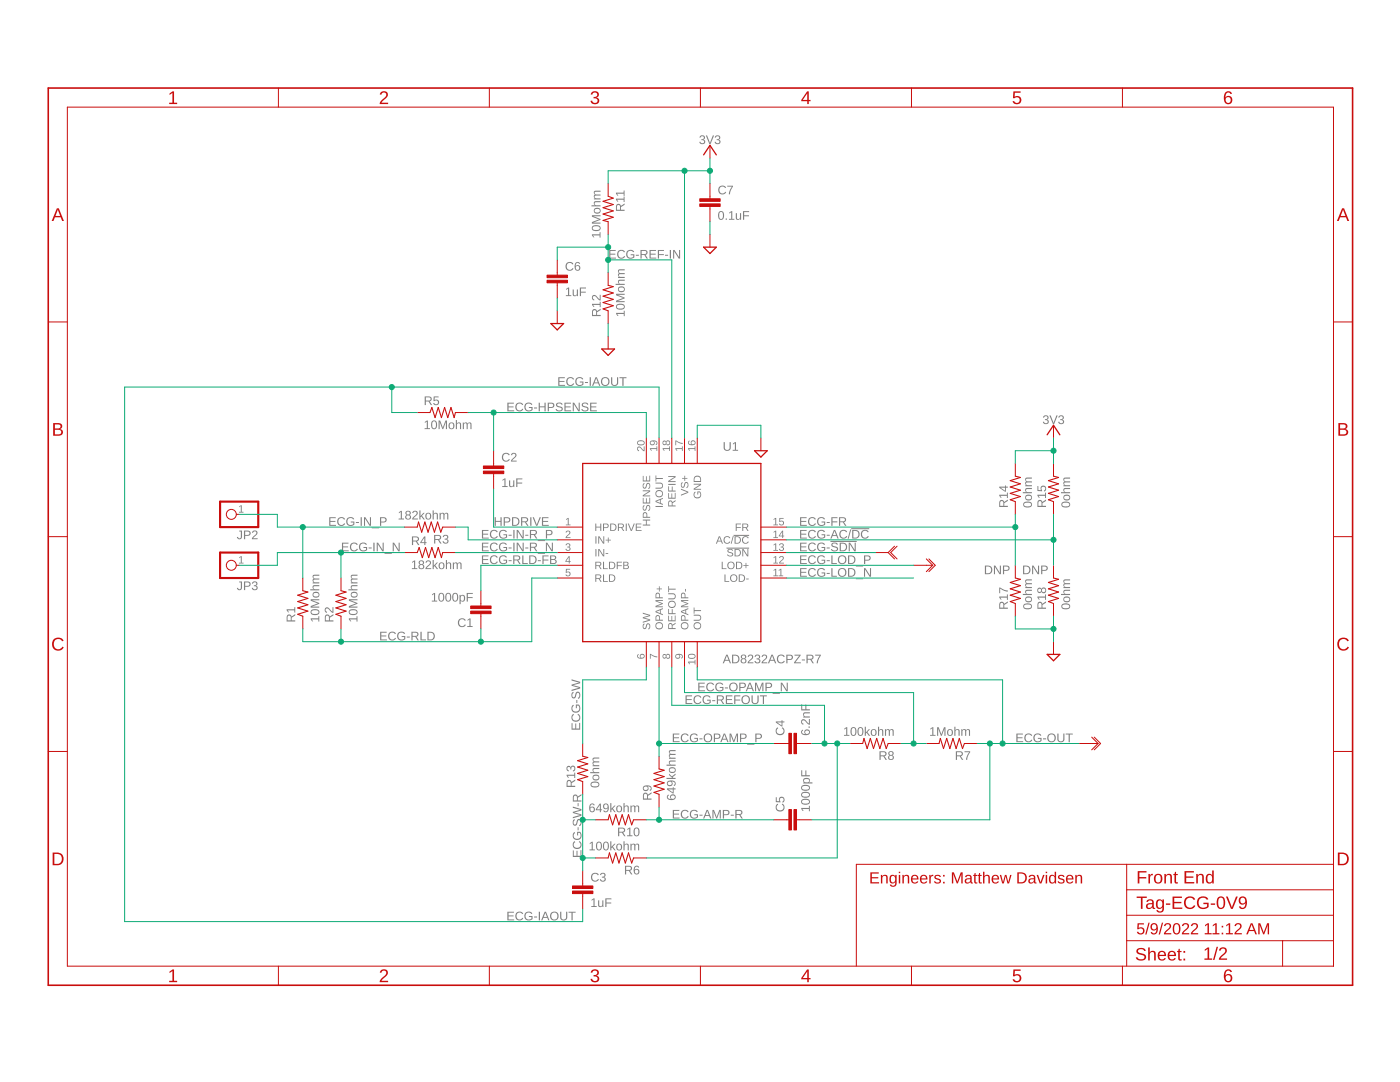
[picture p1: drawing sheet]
<svg xmlns="http://www.w3.org/2000/svg" width="279mm" height="216mm" viewBox="0 0 279 216" stroke-linecap="round" stroke-linejoin="round" font-family="sans-serif">
<g fill="#808080">
<path d="M113 103.6l.5-.2v1.3h.4v.1h-1v-.1h.4v-1.2l-.3 .3z"/>
<path d="M113 106a.5 .5 0 0 1 .8 .2 .5 .5 0 0 1-.4 .7l-.3 .3h.8v.2h-1l.1-.4 .4-.4a.3 .3 0 0 0 .2-.5 .3 .3 0 0 0-.5 .2h-.2z"/>
<path d="M113 108.5a.43 .43 0 0 1 .7 0 .43 .43 0 0 1-.2 .7 .39 .39 0 0 1 .4 .4 .39 .39 0 0 1-.5 .3l-.5-.2v-.2h.1a.3 .3 0 0 0 .5 .3 .3 .3 0 0 0 .1-.5l-.4-.1v-.1a.29 .29 0 0 0 .4-.2 .29 .29 0 0 0-.2-.4 .29 .29 0 0 0-.3 .3h-.2z"/>
<path d="M112.9 113.5h.9v.2h-.7v.4a.5 .5 0 0 1 .7 .3 .5 .5 0 0 1-.3 .6 .5 .5 0 0 1-.6-.3l.5 .1a.34 .34 0 0 0 .2-.4 .34 .34 0 0 0-.5-.1h-.2z"/>
<path d="M129.7 130.5l1.5 .5v.2l-.6-.1-.7-.4v.7h-.2z"/>
<path d="M196.6 112.9h.5a.86 .86 0 0 1 .9 .8 .86 .86 0 0 1-.8 .9h-.6zM196.8 113v1.4a.73 .73 0 0 0 1-.7 .73 .73 0 0 0-1-.7zM198.4 112.9h.2l1 1.4-.1-1.4h.3v1.7h-.3l-.9-1.5v1.5h-.2zM200.2 112.9h.7a.53 .53 0 0 1 .6 .5 .53 .53 0 0 1-.6 .5h-.5v.7h-.2zM200.4 113v.7h.7a.35 .35 0 0 0 0-.6z"/>
<path d="M204.2 112.9h.5a.86 .86 0 0 1 1 .8 .86 .86 0 0 1-.9 .9h-.6zM204.4 113v1.4a.73 .73 0 0 0 1-.7 .73 .73 0 0 0-1-.7zM206 112.9h.2l1 1.4v-1.4h.2v1.7h-.3l-.9-1.5v1.5h-.2zM207.8 112.9h.7a.53 .53 0 0 1 .6 .5 .53 .53 0 0 1-.6 .5h-.5v.7h-.2zM208 113v.7h.7a.35 .35 0 0 0 0-.6z"/>
<path d="M144.9 130.6h.3l.7 1.8h-.2l-.2-.6h-.8l-.2 .6h-.3zM145.1 130.8l-.4 .9h.7zM146.1 130.6h.6a.86 .86 0 0 1 .9 .9 .86 .86 0 0 1-.9 .9h-.6zM146.3 130.8v1.4a.73 .73 0 0 0 1-.7 .73 .73 0 0 0-1-.7zM148 130.7a.51 .51 0 0 1 .7 0 .51 .51 0 0 1 .1 .7h-.2a.5 .5 0 0 1 .2 .8 .5 .5 0 0 1-.8 0 .5 .5 0 0 1 .1-.8l-.2-.2zM148.1 131.1a.32 .32 0 0 0 .6 0 .32 .32 0 0 0-.6 0zM148 131.9a.36 .36 0 0 0 .7 0 .36 .36 0 0 0-.7 0zM149.4 130.7a.55 .55 0 0 1 .8 .1 .55 .55 0 0 1-.3 .9l-.4 .5h.8v.2h-1.1l.1-.3 .4-.5a.37 .37 0 0 0 .4-.5 .37 .37 0 0 0-.6-.1l-.1 .1h-.2zM150.8 130.7a.5 .5 0 0 1 .7 0 .5 .5 0 0 1 0 .7l-.2 .1a.51 .51 0 0 1 .4 .7 .51 .51 0 0 1-.8 .1l-.3-.4h.2a.35 .35 0 0 0 .5 .3 .35 .35 0 0 0 .1-.5l-.4-.1v-.2a.33 .33 0 0 0 .5-.2 .33 .33 0 0 0-.3-.4 .33 .33 0 0 0-.4 .3h-.2zM152.2 130.7a.55 .55 0 0 1 .8 .1 .55 .55 0 0 1-.3 .9l-.5 .5h.9v.2h-1.1l.1-.3 .4-.5a.37 .37 0 0 0 .4-.5 .37 .37 0 0 0-.6-.1l-.1 .1h-.2zM154 130.6h.2l.7 1.8h-.2l-.2-.6h-.8l-.2 .6h-.2zM154.1 130.8l-.3 .9h.6zM155.3 130.8a.86 .86 0 0 1 1.3 .2l-.2 .1a.63 .63 0 0 0-1 0 .63 .63 0 0 0 .1 .9 .63 .63 0 0 0 .9-.2l.2 .1a.88 .88 0 0 1-1.3 .3 .88 .88 0 0 1 0-1.4zM156.9 130.6h.8a.53 .53 0 0 1 .6 .5 .53 .53 0 0 1-.6 .6h-.5v.7h-.3zM157.2 130.8v.7h.6a.35 .35 0 0 0 0-.6zM158.6 130.6h1.2l-1.1 1.6h1.1v.2h-1.3l1-1.6h-.9zM160 131.6h.6v.2h-.6zM160.9 130.6h.9a.5 .5 0 0 1 .6 .4 .5 .5 0 0 1-.5 .6l.5 .8h-.2l-.5-.8h-.5v.8h-.3zM161.2 130.8v.7h.5a.32 .32 0 0 0 .4-.4 .32 .32 0 0 0-.4-.3zM162.7 130.6h1.1l-.5 1.1-.1 .7h-.2l.1-.5 .5-1.1h-.9z"/>
<path d="M62 123.4h1.5v-.4h.2v1h-.2v-.4h-1.3l.3 .4h-.2zM62.1 121.8a1.02 1.02 0 0 1 1.6 .3 .95 .95 0 0 1-.8 .6 .95 .95 0 0 1-.9-.6zM62.2 122a.66 .66 0 0 0 .4 .6 .66 .66 0 0 0 .7-.1 .36 .36 0 0 0 .3-.5 .36 .36 0 0 0-.5-.2h-.6zM62 119.6h1.7v.2h-1.5l1.5 .5v.2l-1.5 .5h1.5v.2h-1.7v-.3l1.5-.5-1.5-.5zM62.5 118.2a.67 .67 0 0 1 1 0 .67 .67 0 0 1-.1 1 .66 .66 0 0 1-.8-.1 .66 .66 0 0 1-.1-.9zM62.7 118.4l-.1 .1a.49 .49 0 0 0 .5 .5 .49 .49 0 0 0 .5-.5l-.3-.2zM62.5 116.9l1.2-.1v.2h-.8a.32 .32 0 0 0-.4 .3 .32 .32 0 0 0 .4 .3h.8v.2h-1.8v-.2h.7l-.2-.3zM62.5 114.8l1.2-.1v.2h-1l-.2 .2 .3 .3h.9v.3h-1l-.2 .2 .3 .3h.9v.2h-1.3v-.2h.2a.41 .41 0 0 1-.2-.4 .41 .41 0 0 1 .2-.3l-.2-.3z"/>
<path d="M69.6 123.4h1.6v-.4h.1v1h-.1v-.4h-1.4l.3 .4h-.2zM69.7 121.8a1.02 1.02 0 0 1 1.7 .3 .95 .95 0 0 1-.9 .6 .95 .95 0 0 1-.9-.6zM69.8 122a.66 .66 0 0 0 .4 .6 .66 .66 0 0 0 .7-.1 .36 .36 0 0 0 .3-.5 .36 .36 0 0 0-.5-.2h-.6zM69.6 119.6h1.7v.2h-1.5l1.5 .5v.2l-1.5 .5h1.5v.2h-1.7v-.3l1.5-.5-1.5-.5zM70.2 118.2a.67 .67 0 0 1 1 0 .67 .67 0 0 1-.1 1 .66 .66 0 0 1-.9-.1 .66 .66 0 0 1 0-.9zM70.3 118.4l-.1 .1a.49 .49 0 0 0 .5 .5 .49 .49 0 0 0 .5-.5l-.3-.2zM70.1 116.9l1.2-.1v.2h-.8a.32 .32 0 0 0-.4 .3 .32 .32 0 0 0 .5 .3h.7v.2h-1.8v-.2h.7l-.2-.3zM70.1 114.8l1.2-.1v.2h-1l-.1 .2 .2 .3h.9v.3h-1l-.1 .2 .2 .3h.9v.2h-1.3v-.2h.2a.41 .41 0 0 1-.2-.4 .41 .41 0 0 1 .2-.3l-.2-.3z"/>
<path d="M79.6 102.2l.6-.3v1.6h.4v.2h-1v-.2h.4v-1.4l-.4 .3zM81 102a.51 .51 0 0 1 .8 0 .51 .51 0 0 1 0 .7l-.1 .1a.5 .5 0 0 1 .1 .7 .5 .5 0 0 1-.7 0 .5 .5 0 0 1 .1-.7l-.3-.3zM81.1 102.4a.35 .35 0 0 0 .7 0 .35 .35 0 0 0-.7 0zM81.1 103.2a.36 .36 0 0 0 .7 0 .36 .36 0 0 0-.7 0zM82.4 102a.55 .55 0 0 1 .9 .2 .55 .55 0 0 1-.3 .8l-.5 .5h.9v.2h-1.1v-.3l.5-.5a.37 .37 0 0 0 .3-.5 .37 .37 0 0 0-.6-.1v.1h-.2zM83.7 101.8h.2v1.2l.6-.7h.3l-.6 .6 .6 .8h-.3l-.4-.6-.2 .1v.5h-.2zM85 102.5a.64 .64 0 0 1 .9 .1 .64 .64 0 0 1 0 .9 .64 .64 0 0 1-1-.1v-.4zM85.2 102.6l-.1 .4a.4 .4 0 0 0 .4 .5 .49 .49 0 0 0 .4-.6 .49 .49 0 0 0-.7-.3zM86.3 101.8h.3l-.1 .8a.44 .44 0 0 1 .6-.3 .44 .44 0 0 1 .3 .5v.9h-.2v-.9a.32 .32 0 0 0-.4-.3 .32 .32 0 0 0-.2 .4v.8h-.3zM87.7 102.3h.2v.3a.41 .41 0 0 1 .4-.3 .41 .41 0 0 1 .4 .3 .41 .41 0 0 1 .5-.3 .41 .41 0 0 1 .3 .5v.9h-.2l-.1-1-.2-.2-.3 .2v1h-.2v-1l-.1-.2h-.3l-.1 .2-.1 1h-.2z"/>
<path d="M82.2 112.1l.7-.3v1.6h.4v.2h-1.1v-.2h.4v-1.3l-.4 .2zM83.7 111.9a.51 .51 0 0 1 .7 0 .51 .51 0 0 1 .1 .7l-.2 .1a.5 .5 0 0 1 .2 .7 .5 .5 0 0 1-.8 0 .5 .5 0 0 1 .1-.7l-.2-.3zM83.8 112.3a.32 .32 0 0 0 .6 0 .32 .32 0 0 0-.6 0zM83.7 113.1a.4 .4 0 0 0 .8 0 .4 .4 0 0 0-.8 0zM85.1 111.9a.55 .55 0 0 1 .8 .2 .55 .55 0 0 1-.3 .8l-.4 .5h.8v.2h-1.1l.1-.3 .4-.5a.37 .37 0 0 0 .4-.5 .37 .37 0 0 0-.6-.1l-.1 .1h-.2zM86.3 111.7h.3v1.2l.5-.7h.3l-.5 .6 .5 .8h-.2l-.5-.6-.1 .1v.5h-.3zM87.7 112.4a.64 .64 0 0 1 .9 .1 .64 .64 0 0 1-.1 .9 .64 .64 0 0 1-.9-.1l-.1-.4zM87.8 112.5v.4a.4 .4 0 0 0 .3 .5 .49 .49 0 0 0 .4-.6 .49 .49 0 0 0-.7-.3zM89 111.7h.2v.8a.44 .44 0 0 1 .5-.3 .44 .44 0 0 1 .3 .5v.9h-.2v-.9a.32 .32 0 0 0-.3-.3 .32 .32 0 0 0-.3 .4v.8h-.2zM90.4 112.2h.2v.3a.41 .41 0 0 1 .4-.3 .41 .41 0 0 1 .3 .3 .41 .41 0 0 1 .5-.3 .41 .41 0 0 1 .3 .5v.9h-.2v-1l-.2-.2-.3 .2v1h-.3v-1l-.1-.2h-.2l-.2 .2v1h-.2z"/>
<path d="M84.8 84.2l.6-.3v1.5h.4v.2h-1.1v-.2h.5v-1.3l-.4 .3zM86.3 84a.64 .64 0 0 1 .7 0 .64 .64 0 0 1 .2 .8 .64 .64 0 0 1-.6 .9 .64 .64 0 0 1-.6-.9zM86.5 84.1a.97 .97 0 0 0 .1 1.4 .86 .86 0 0 0 0-1.4zM87.5 83.9h.3l.6 1.5 .5-1.5h.3v1.7h-.2v-1.5l-.5 1.5h-.2l-.6-1.5v1.5h-.2zM89.7 84.5a.64 .64 0 0 1 .9 0 .64 .64 0 0 1-.1 .9 .64 .64 0 0 1-.9-.1l-.1-.3zM89.8 84.6l-.1 .4a.4 .4 0 0 0 .4 .5 .49 .49 0 0 0 .4-.6 .49 .49 0 0 0-.7-.3zM91 83.8h.2v.7a.44 .44 0 0 1 .5-.2 .44 .44 0 0 1 .3 .4v.9h-.2v-.8a.32 .32 0 0 0-.3-.4 .32 .32 0 0 0-.3 .4v.8h-.2zM92.4 84.3h.2v.2a.41 .41 0 0 1 .3-.2 .41 .41 0 0 1 .4 .2 .41 .41 0 0 1 .5-.2 .41 .41 0 0 1 .3 .4v.9h-.2v-1l-.3-.1-.2 .2-.1 .9h-.2v-1l-.1-.1h-.2l-.2 .2v.9h-.2z"/>
<path d="M117.7 168.2l.6-.2v1.5h.4v.2h-1.1v-.2h.5v-1.3l-.4 .2zM119.2 168a.64 .64 0 0 1 .8 .1 .64 .64 0 0 1 .1 .7 .64 .64 0 0 1-.6 .9 .64 .64 0 0 1-.6-.9zM119.4 168.2a.97 .97 0 0 0 .1 1.3 .86 .86 0 0 0 0-1.4zM120.6 168a.64 .64 0 0 1 .7 .1 .64 .64 0 0 1 .2 .7 .64 .64 0 0 1-.6 .9 .64 .64 0 0 1-.6-.9zM120.8 168.2a.97 .97 0 0 0 .1 1.3 .86 .86 0 0 0 0-1.4zM121.8 167.9h.2v1.1l.6-.6h.2l-.5 .5 .6 .8h-.3l-.4-.6-.2 .1v.5h-.2zM123.1 168.5a.64 .64 0 0 1 .9 .1 .64 .64 0 0 1-.1 .9 .64 .64 0 0 1-.9-.1v-.4zM123.3 168.6l-.1 .4a.4 .4 0 0 0 .4 .5 .49 .49 0 0 0 .4-.6 .49 .49 0 0 0-.7-.3zM124.4 167.9h.3l-.1 .7a.44 .44 0 0 1 .6-.3 .44 .44 0 0 1 .3 .5v.9h-.2v-.9a.32 .32 0 0 0-.4-.3 .32 .32 0 0 0-.2 .4v.8h-.3zM125.8 168.4h.2v.2a.41 .41 0 0 1 .4-.3 .41 .41 0 0 1 .4 .3 .41 .41 0 0 1 .5-.3 .41 .41 0 0 1 .3 .5v.9h-.3v-1l-.2-.2-.3 .2v1h-.2v-1l-.1-.2h-.3l-.1 .2-.1 1h-.2z"/>
<path d="M185.7 145.4l.6-.3v1.5h.4v.2h-1.1v-.2h.5v-1.3l-.4 .3zM187 145.1h.3l.6 1.5 .5-1.5h.3v1.7h-.2v-1.5l-.6 1.5h-.1l-.6-1.5v1.5h-.2zM189.2 145.7a.64 .64 0 0 1 .9 0 .64 .64 0 0 1-.1 .9 .64 .64 0 0 1-.9-.1l-.1-.3zM189.3 145.8l-.1 .4a.4 .4 0 0 0 .4 .5 .49 .49 0 0 0 .4-.6 .49 .49 0 0 0-.7-.3zM190.5 145h.2v.7a.44 .44 0 0 1 .5-.2 .44 .44 0 0 1 .3 .4v.9h-.2v-.8a.32 .32 0 0 0-.3-.4 .32 .32 0 0 0-.3 .4v.8h-.2zM191.8 145.5h.3v.2a.41 .41 0 0 1 .3-.2 .41 .41 0 0 1 .4 .2 .41 .41 0 0 1 .5-.2 .41 .41 0 0 1 .3 .4v.9h-.2v-1l-.3-.1-.2 .2-.1 .9h-.2v-1l-.1-.1h-.3l-.1 .2v.9h-.2z"/>
<path d="M168.5 145.4l.6-.3v1.5h.4v.2h-1.1v-.2h.5v-1.3l-.4 .3zM170 145.2a.64 .64 0 0 1 .7 0 .64 .64 0 0 1 .2 .8 .64 .64 0 0 1-.6 .8 .64 .64 0 0 1-.6-.8zM170.2 145.3a.97 .97 0 0 0 .1 1.4 .86 .86 0 0 0 0-1.4zM171.4 145.2a.64 .64 0 0 1 .7 0 .64 .64 0 0 1 .2 .8 .64 .64 0 0 1-.6 .8 .64 .64 0 0 1-.6-.8zM171.5 145.3a.97 .97 0 0 0 .2 1.4 .86 .86 0 0 0 0-1.4zM172.6 145h.2v1.1l.6-.6h.2l-.5 .6 .6 .7h-.3l-.4-.6-.2 .2v.4h-.2zM173.9 145.7a.64 .64 0 0 1 .9 0 .64 .64 0 0 1-.1 .9 .64 .64 0 0 1-.9-.1v-.3zM174.1 145.8l-.1 .4a.4 .4 0 0 0 .3 .5 .49 .49 0 0 0 .5-.6 .49 .49 0 0 0-.7-.3zM175.2 145h.2v.7a.44 .44 0 0 1 .5-.2 .44 .44 0 0 1 .4 .4v.9h-.2v-.8a.32 .32 0 0 0-.4-.4 .32 .32 0 0 0-.3 .4v.8h-.2zM176.6 145.5h.2v.2a.41 .41 0 0 1 .4-.2 .41 .41 0 0 1 .4 .2 .41 .41 0 0 1 .5-.2 .41 .41 0 0 1 .3 .4v.9h-.3v-1l-.2-.1-.3 .2v.9h-.2v-1l-.1-.1h-.3l-.1 .2-.1 .9h-.2z"/>
<path d="M133.2 158.6l.2-.1 .1 .3-.2 .1a.47 .47 0 0 0 .2 .4 .47 .47 0 0 0 .4 .1 .55 .55 0 0 1 .1-.8 .55 .55 0 0 1 .8 .2 .55 .55 0 0 1-.3 .8 .87 .87 0 0 1-.9 0 .87 .87 0 0 1-.5-.8zM133.9 159.1a.37 .37 0 0 0 .7 0 .37 .37 0 0 0-.7 0zM133.1 157.3h1.2v-.2h.1v.2h.4v.2h-.4v.8h-.1l-1.2-.8zM133.4 157.5l.9 .6v-.6zM133.2 156a1.03 1.03 0 0 1 1.7 .3l-.1 .4-.3 .1v-.2l.1-.1a.48 .48 0 0 0-.1-.5 .48 .48 0 0 0-.5-.1 .56 .56 0 0 1 0 .8 .56 .56 0 0 1-.8 .1 .56 .56 0 0 1 0-.8zM133.3 156.3a.4 .4 0 0 0 .8 0 .4 .4 0 0 0-.8 0zM133.5 154.4l.6 .5 .7-.5v.2l-.6 .5 .2 .1h.4v.2h-1.8v-.2h1.2l-.7-.6zM133.7 153.2a.67 .67 0 0 1 1 0 .67 .67 0 0 1-.2 1 .66 .66 0 0 1-.8-.1 .66 .66 0 0 1 0-.9zM133.8 153.4l-.1 .1a.49 .49 0 0 0 .5 .5 .49 .49 0 0 0 .5-.5l-.3-.2zM133.6 151.8l1.2-.1v.3h-.8a.32 .32 0 0 0-.4 .3 .32 .32 0 0 0 .5 .3h.7v.2h-1.8v-.2h.7l-.2-.3zM133.6 149.8l1.2-.1v.2h-1l-.1 .2 .2 .3h.9v.2l-1 .1-.1 .2 .2 .3h.9v.2h-1.3v-.2h.2a.41 .41 0 0 1-.2-.4 .41 .41 0 0 1 .2-.4l-.2-.2z"/>
<path d="M117.9 160.4l.1-.1a.5 .5 0 0 1 .7 .4h-.2l-.1-.2a.47 .47 0 0 0-.5 .2 .47 .47 0 0 0-.1 .5 .55 .55 0 0 1 .8 .1 .55 .55 0 0 1-.2 .8 .55 .55 0 0 1-.8-.4v-.7zM117.8 161.5a.37 .37 0 0 0 .7 0 .37 .37 0 0 0-.7 0zM119.7 160.3h.2v1.2h.3v.2h-.3v.4h-.2v-.4h-.8zM119.7 160.6l-.6 .9h.6zM120.5 160.5a.63 .63 0 0 1 .8-.1 .63 .63 0 0 1 .2 .8 .63 .63 0 0 1-.3 .8 .63 .63 0 0 1-.8-.3h.2l.1 .2a.48 .48 0 0 0 .5-.2 .48 .48 0 0 0 .1-.5 .55 .55 0 0 1-.8 .1 .55 .55 0 0 1 0-.8zM120.5 160.9a.4 .4 0 0 0 .8 0 .4 .4 0 0 0-.8 0zM121.8 160.3h.2v1.1l.6-.7h.2l-.5 .6 .6 .8h-.3l-.4-.6-.2 .1v.5h-.2zM123.1 160.9a.64 .64 0 0 1 .9 .1 .64 .64 0 0 1-.1 .9 .64 .64 0 0 1-.9-.1v-.4zM123.3 161l-.1 .4a.4 .4 0 0 0 .4 .5 .49 .49 0 0 0 .4-.6 .49 .49 0 0 0-.7-.3zM124.4 160.3h.3l-.1 .7a.44 .44 0 0 1 .6-.3 .44 .44 0 0 1 .3 .5v.9h-.2v-.9a.32 .32 0 0 0-.4-.3 .32 .32 0 0 0-.2 .4v.8h-.3zM125.8 160.7h.2v.3a.41 .41 0 0 1 .4-.3 .41 .41 0 0 1 .4 .3 .41 .41 0 0 1 .5-.3 .41 .41 0 0 1 .3 .5v.9h-.3v-1l-.2-.2-.3 .2v1h-.2v-1l-.1-.2h-.3l-.1 .2-.1 1h-.2z"/>
<path d="M118.1 46.8h1.6v-.5h.1v1.1h-.1v-.4h-1.4l.3 .4h-.2zM118.2 45.2a1.02 1.02 0 0 1 1.7 .3 .95 .95 0 0 1-.9 .6 .95 .95 0 0 1-.9-.6zM118.3 45.3a.66 .66 0 0 0 .4 .6 .66 .66 0 0 0 .7 0 .36 .36 0 0 0 .3-.5 .36 .36 0 0 0-.5-.2h-.6zM118.1 42.9h1.7v.3l-1.5-.1 1.5 .6v.2l-1.5 .5h1.5v.2h-1.7v-.3l1.5-.5-1.5-.6zM118.7 41.6a.67 .67 0 0 1 1 0 .67 .67 0 0 1-.1 1 .66 .66 0 0 1-.9-.1 .66 .66 0 0 1 0-.9zM118.8 41.8l-.1 .1a.49 .49 0 0 0 .5 .5 .49 .49 0 0 0 .5-.5l-.3-.2zM118.6 40.2l1.2-.1v.2h-.8a.32 .32 0 0 0-.3 .4 .32 .32 0 0 0 .4 .3h.7v.2h-1.8v-.2h.8l-.3-.3zM118.6 38.1l1.2-.1v.3h-1l-.1 .2 .2 .3h.9v.2h-1l-.1 .3 .2 .3h.9v.2h-1.3v-.2h.3a.41 .41 0 0 1-.3-.4 .41 .41 0 0 1 .3-.4l-.3-.2z"/>
<path d="M123 62.4h1.5v-.4h.2v1.1h-.2v-.4h-1.3l.2 .3h-.2zM123 60.9a1.02 1.02 0 0 1 1.7 .3 .95 .95 0 0 1-.9 .6 .95 .95 0 0 1-.9-.6zM123.1 61a.66 .66 0 0 0 .4 .6 .66 .66 0 0 0 .7-.1 .36 .36 0 0 0 .3-.4 .36 .36 0 0 0-.5-.3l-.6 .1zM123 58.6h1.7v.2h-1.5l1.5 .6v.1l-1.5 .6h1.5v.2h-1.7v-.3l1.4-.5-1.4-.6zM123.5 57.3a.67 .67 0 0 1 1 0 .67 .67 0 0 1-.1 1 .66 .66 0 0 1-.9-.1 .66 .66 0 0 1 0-.9zM123.6 57.4l-.1 .2a.49 .49 0 0 0 .5 .5 .49 .49 0 0 0 .5-.5l-.3-.2zM123.4 55.9l1.3-.1v.2h-.9a.32 .32 0 0 0-.3 .4 .32 .32 0 0 0 .4 .2h.8v.3h-1.8v-.3h.7l-.3-.2zM123.4 53.8l1.3-.1v.2l-1 .1-.2 .2 .2 .3h1v.2h-1l-.2 .2 .2 .3 1 .1v.2h-1.3v-.2h.2a.41 .41 0 0 1-.3-.4 .41 .41 0 0 1 .3-.4l-.3-.3z"/>
<path d="M100.3 95.7l.6-.2v1.5h.4v.2h-1.1v-.2h.5v-1.3l-.4 .2zM101.6 95.9h.2v.8a.32 .32 0 0 0 .4 .4 .32 .32 0 0 0 .2-.5v-.7h.2l.1 1.3h-.3v-.2a.44 .44 0 0 1-.5 .2 .44 .44 0 0 1-.3-.5zM103 95.5h1.2v.2h-.9v.6h.9v.2h-.9v.7h-.3z"/>
<path d="M118.1 179.5l.6-.2v1.5h.4v.2h-1.1v-.2h.4v-1.3l-.3 .2zM119.4 179.7h.2v.8a.32 .32 0 0 0 .3 .4 .32 .32 0 0 0 .3-.5v-.7h.2v1.3h-.2v-.2a.44 .44 0 0 1-.5 .2 .44 .44 0 0 1-.3-.5zM120.8 179.3h1.2v.2h-1v.6h1v.2h-1v.7h-.2z"/>
<path d="M160 145.7l.2-.1 .1 .2-.2 .1a.47 .47 0 0 0 .1 .5 .47 .47 0 0 0 .5 .1 .55 .55 0 0 1 .1-.9 .55 .55 0 0 1 .8 .3 .55 .55 0 0 1-.3 .7 .87 .87 0 0 1-.9 .1 .87 .87 0 0 1-.5-.8zM160.7 146.1a.37 .37 0 0 0 .7 0 .37 .37 0 0 0-.7 0zM161.4 145h.2v.2h-.2zM160 143.6a.82 .82 0 0 1 1.2 .6l.2 .2v-.9h.2v1.1l-.3-.1-.4-.4a.37 .37 0 0 0-.6-.4 .37 .37 0 0 0-.1 .6l.1 .1v.2l-.4-.3zM160.4 142.2l1.2-.1v.2h-.8a.32 .32 0 0 0-.4 .4 .32 .32 0 0 0 .5 .3h.7v.2h-1.3v-.2h.2l-.2-.3zM159.9 140.5h.2v1h.6v-.9h.2v.9h.7v.3h-1.7z"/>
<path d="M159.9 161.2h1.5v-.4h.2v1.1h-.2v-.5h-1.3l.3 .4h-.2zM160 159.6a1.02 1.02 0 0 1 1.6 .4 .95 .95 0 0 1-.8 .6 .95 .95 0 0 1-.9-.6zM160.1 159.8a.66 .66 0 0 0 .4 .6 .66 .66 0 0 0 .7-.1 .36 .36 0 0 0 .3-.4 .36 .36 0 0 0-.5-.3h-.6zM160 158.2a1.02 1.02 0 0 1 1.6 .4 .95 .95 0 0 1-.8 .6 .95 .95 0 0 1-.9-.6zM160.1 158.4a.66 .66 0 0 0 .4 .6 .66 .66 0 0 0 .7-.1 .36 .36 0 0 0 .3-.4 .36 .36 0 0 0-.5-.3l-.6 .1zM160 156.9a1.02 1.02 0 0 1 1.6 .3 .95 .95 0 0 1-.8 .6 .95 .95 0 0 1-.9-.6zM160.1 157a.66 .66 0 0 0 .4 .6 .66 .66 0 0 0 .7-.1 .36 .36 0 0 0 .3-.4 .36 .36 0 0 0-.5-.3l-.6 .1zM160.4 155.3a.67 .67 0 0 1 .9 0 .67 .67 0 0 1 .2 .7l-.1 .1h.7v.2h-1.8v-.2h.2l-.2-.4zM160.6 155.5a.37 .37 0 0 0-.1 .5 .37 .37 0 0 0 .5 .1l.4-.1 .1-.4-.3-.1zM159.9 153.7h.2v1h.6v-1h.2v1h.7v.2h-1.7z"/>
<path d="M113 57.7l.6-.3v1.5h.4v.2h-1.1v-.2h.5v-1.3l-.4 .3zM114.3 57.8h.2v.8a.32 .32 0 0 0 .4 .4 .32 .32 0 0 0 .2-.5v-.7h.2v1.3h-.2v-.2a.44 .44 0 0 1-.5 .2 .44 .44 0 0 1-.3-.5zM115.7 57.4h1.2v.2h-.9v.6h.9v.2h-.9v.7h-.3z"/>
<path d="M143.6 42.2a.64 .64 0 0 1 .7 .1 .64 .64 0 0 1 .2 .7 .64 .64 0 0 1-.6 .9 .64 .64 0 0 1-.6-.9zM143.7 42.3a.97 .97 0 0 0 .2 1.4 .86 .86 0 0 0 0-1.4zM144.8 43.6h.3v.3h-.3zM145.5 42.4l.6-.3v1.6h.5v.2h-1.1v-.2h.4v-1.4l-.4 .3zM146.8 42.5h.3v.9a.32 .32 0 0 0 .3 .3 .32 .32 0 0 0 .3-.4v-.8h.2v1.4h-.2v-.3a.44 .44 0 0 1-.5 .3 .44 .44 0 0 1-.4-.5zM148.3 42.1h1.2v.2h-1v.7h1v.2h-1v.7h-.2z"/>
<path d="M86.2 118.6l.6-.3v1.5h.5v.2h-1.1v-.2h.4v-1.3l-.4 .3zM87.7 118.4a.64 .64 0 0 1 .8 0 .64 .64 0 0 1 .2 .8 .64 .64 0 0 1-.6 .9 .64 .64 0 0 1-.6-.9zM87.9 118.5a.97 .97 0 0 0 .2 1.4 .86 .86 0 0 0 0-1.4zM89.1 118.4a.64 .64 0 0 1 .8 0 .64 .64 0 0 1 .2 .8 .64 .64 0 0 1-.6 .9 .64 .64 0 0 1-.6-.9zM89.3 118.5a.97 .97 0 0 0 .2 1.4 .86 .86 0 0 0 0-1.4zM90.5 118.4a.64 .64 0 0 1 .8 0 .64 .64 0 0 1 .1 .8 .64 .64 0 0 1-.6 .9 .64 .64 0 0 1-.6-.9zM90.7 118.5a.97 .97 0 0 0 .1 1.4 .86 .86 0 0 0 .1-1.4zM91.7 118.7h.2v.2a.5 .5 0 0 1 .7-.2 .5 .5 0 0 1 .2 .7 .53 .53 0 0 1-.6 .6l-.3-.2v.8h-.2zM92.1 118.9a.49 .49 0 0 0-.2 .6 .49 .49 0 0 0 .6 .3v-.8zM93.1 118.3h1.3v.2h-1v.6h.9v.2h-.9v.7h-.3z"/>
<path d="M117.9 156.2a1.02 1.02 0 0 1 1.7 .3 .95 .95 0 0 1-.9 .6 .95 .95 0 0 1-.9-.6zM118.1 156.4a.66 .66 0 0 0 .3 .6 .66 .66 0 0 0 .7-.1 .36 .36 0 0 0 .3-.5 .36 .36 0 0 0-.4-.2h-.7zM118.4 154.7a.67 .67 0 0 1 1 0 .67 .67 0 0 1-.1 1 .66 .66 0 0 1-.9-.1 .66 .66 0 0 1 0-.9zM118.5 154.9l-.1 .1a.49 .49 0 0 0 .5 .5 .49 .49 0 0 0 .5-.5l-.2-.2zM118.4 153.3l1.2-.1v.3h-.8a.32 .32 0 0 0-.4 .3 .32 .32 0 0 0 .4 .3h.8v.2h-1.8v-.2h.7l-.2-.3zM118.4 151.2h1.2v.2h-1l-.2 .2 .3 .3h.9v.2h-1l-.2 .3 .3 .3h.9v.2h-1.3v-.2h.2a.41 .41 0 0 1-.3-.4 .41 .41 0 0 1 .3-.4l-.2-.2z"/>
<path d="M204.3 100.3a1.02 1.02 0 0 1 1.7 .4 .95 .95 0 0 1-.9 .6 .95 .95 0 0 1-.9-.6zM204.4 100.5a.66 .66 0 0 0 .4 .6 .66 .66 0 0 0 .7-.1 .36 .36 0 0 0 .3-.4 .36 .36 0 0 0-.5-.3h-.6zM204.8 98.8a.67 .67 0 0 1 1 0 .67 .67 0 0 1-.1 1 .66 .66 0 0 1-.9-.1 .66 .66 0 0 1 0-.9zM204.9 99l-.1 .1a.49 .49 0 0 0 .5 .5 .49 .49 0 0 0 .5-.5l-.3-.2zM204.7 97.5l1.2-.1v.2h-.8a.32 .32 0 0 0-.4 .3 .32 .32 0 0 0 .5 .3h.7v.2h-1.8v-.2h.7l-.2-.3zM204.7 95.4l1.2-.1v.2h-1l-.1 .2 .2 .3h.9v.3h-1l-.1 .2 .2 .3h.9v.2h-1.3v-.2h.2a.41 .41 0 0 1-.2-.4 .41 .41 0 0 1 .2-.3l-.2-.3z"/>
<path d="M211.9 100.3a1.02 1.02 0 0 1 1.7 .4 .95 .95 0 0 1-.9 .6 .95 .95 0 0 1-.9-.6zM212 100.5a.66 .66 0 0 0 .4 .6 .66 .66 0 0 0 .7-.1 .36 .36 0 0 0 .3-.4 .36 .36 0 0 0-.5-.3h-.6zM212.4 98.8a.67 .67 0 0 1 1 0 .67 .67 0 0 1-.1 1 .66 .66 0 0 1-.9-.1 .66 .66 0 0 1 0-.9zM212.5 99l-.1 .1a.49 .49 0 0 0 .5 .5 .49 .49 0 0 0 .5-.5l-.3-.2zM212.3 97.5l1.3-.1v.2h-.9a.32 .32 0 0 0-.3 .3 .32 .32 0 0 0 .4 .3h.8v.2h-1.9v-.2h.8l-.3-.3zM212.3 95.4l1.3-.1v.2h-1l-.2 .2 .2 .3h1v.3h-1l-.2 .2 .2 .3h1v.2h-1.4v-.2h.3a.41 .41 0 0 1-.3-.4 .41 .41 0 0 1 .3-.3l-.3-.3z"/>
<path d="M204.3 120.7a1.02 1.02 0 0 1 1.7 .3 .95 .95 0 0 1-.9 .6 .95 .95 0 0 1-.9-.6zM204.4 120.8a.66 .66 0 0 0 .4 .6 .66 .66 0 0 0 .7-.1 .36 .36 0 0 0 .3-.4 .36 .36 0 0 0-.5-.3l-.6 .1zM204.8 119.2a.67 .67 0 0 1 1-.1 .67 .67 0 0 1-.1 1 .66 .66 0 0 1-.9-.1 .66 .66 0 0 1 0-.8zM204.9 119.3l-.1 .1a.49 .49 0 0 0 .5 .6 .49 .49 0 0 0 .5-.6l-.3-.1zM204.7 117.8l1.2-.1v.2h-.8a.32 .32 0 0 0-.4 .3 .32 .32 0 0 0 .5 .3h.7v.2h-1.8v-.2h.7l-.2-.3zM204.7 115.7l1.2-.1v.2h-1l-.1 .3 .2 .2 .9 .1v.2h-1l-.1 .2 .2 .3h.9v.2l-1.3 .1v-.3h.2a.41 .41 0 0 1-.2-.3 .41 .41 0 0 1 .2-.4l-.2-.3z"/>
<path d="M211.9 120.7a1.02 1.02 0 0 1 1.7 .3 .95 .95 0 0 1-.9 .6 .95 .95 0 0 1-.9-.6zM212 120.8a.66 .66 0 0 0 .4 .6 .66 .66 0 0 0 .7-.1 .36 .36 0 0 0 .3-.4 .36 .36 0 0 0-.5-.3l-.6 .1zM212.4 119.2a.67 .67 0 0 1 1-.1 .67 .67 0 0 1-.1 1 .66 .66 0 0 1-.9-.1 .66 .66 0 0 1 0-.8zM212.5 119.3l-.1 .1a.49 .49 0 0 0 .5 .6 .49 .49 0 0 0 .5-.6l-.3-.1zM212.3 117.8l1.3-.1v.2h-.9a.32 .32 0 0 0-.3 .3 .32 .32 0 0 0 .4 .3h.8v.2h-1.9v-.2h.8l-.3-.3zM212.3 115.7l1.3-.1v.2h-1l-.2 .3 .2 .2 1 .1v.2h-1l-.2 .2 .2 .3h1v.2l-1.4 .1v-.3h.3a.41 .41 0 0 1-.3-.3 .41 .41 0 0 1 .3-.4l-.3-.3z"/>
<path d="M118.8 104.5h.2v.6h.8v-.6h.2v1.4h-.2v-.6h-.8v.6h-.2zM120.3 104.5h.7a.45 .45 0 0 1 .5 .4 .45 .45 0 0 1-.5 .5h-.5v.5h-.2zM120.5 104.6v.6h.6a.3 .3 0 0 0 0-.5zM121.8 104.5h.5a.74 .74 0 0 1 .7 .7 .74 .74 0 0 1-.7 .7h-.5zM122 104.6v1.2a.62 .62 0 0 0 .8-.6 .62 .62 0 0 0-.8-.6zM123.3 104.5h.7a.43 .43 0 0 1 .5 .3 .43 .43 0 0 1-.3 .5l.4 .6h-.2l-.4-.6h-.5v.6h-.2zM123.5 104.6v.6h.5a.28 .28 0 0 0 .3-.3 .28 .28 0 0 0-.3-.3zM124.9 104.5h.2v1.4h-.2zM125.3 104.5h.2l.5 1.3 .5-1.3h.2l-.6 1.4h-.2zM126.9 104.5h1.1v.1h-.9v.5h.8v.2h-.8v.5h.9v.1h-1.1z"/>
<path d="M118.8 107h.2v1.5h-.2zM119.4 107h.2l.8 1.3v-1.3h.2v1.5h-.2l-.8-1.3v1.3h-.2zM121.3 107.2h.2v.5h.4v.1h-.4v.5h-.2v-.5h-.4v-.1h.4z"/>
<path d="M118.8 109.5h.2v1.5h-.2zM119.4 109.5h.2l.8 1.3v-1.3h.2v1.5h-.2l-.8-1.2v1.2h-.2zM120.9 110.4h.5v.1h-.5z"/>
<path d="M118.8 112.1h.7a.43 .43 0 0 1 .5 .3 .43 .43 0 0 1-.3 .5l.4 .7h-.3l-.3-.7h-.5v.7h-.2zM119 112.2v.6h.5a.28 .28 0 0 0 .3-.3 .28 .28 0 0 0-.3-.3zM120.3 112.1h.2v1.3h.8v.2h-1zM121.5 112.1h.5a.74 .74 0 0 1 .8 .7 .74 .74 0 0 1-.7 .8h-.6zM121.7 112.2v1.2a.62 .62 0 0 0 .9-.6 .62 .62 0 0 0-.9-.6zM123.1 112.1h1v.2h-.8v.5h.8v.2h-.8v.6h-.2zM124.4 112.1l1 .1v.4l-.2 .2 .2 .1 .1 .2a.45 .45 0 0 1-.5 .5h-.6zM124.6 112.2v.5l.6-.1v-.3zM124.6 112.9v.5l.7-.2-.1-.3z"/>
<path d="M113.5 111h.2v1h.2v.1h-.2v.3h-.2v-.3h-.7zM113.5 111.2l-.5 .8h.5z"/>
<path d="M118.8 114.6h.7a.43 .43 0 0 1 .5 .4 .43 .43 0 0 1-.3 .5l.4 .6h-.3l-.3-.6h-.5v.6h-.2zM119 114.8v.5h.5a.28 .28 0 0 0 .3-.2 .28 .28 0 0 0-.3-.3zM120.3 114.6h.2v1.3h.8v.2h-1zM121.5 114.6h.5a.74 .74 0 0 1 .8 .7 .74 .74 0 0 1-.7 .8h-.6zM121.7 114.8v1.1a.62 .62 0 0 0 .9-.5 .62 .62 0 0 0-.9-.6z"/>
<path d="M128.4 124.5l.2-.1v.2a.34 .34 0 0 0-.2 .4 .34 .34 0 0 0 .4 .3 .71 .71 0 0 1 .7-.9l.3 .4a.64 .64 0 0 1-.4 .8v-.2a.39 .39 0 0 0 .3-.5 .39 .39 0 0 0-.5-.3l-.2 .6a.38 .38 0 0 1-.3 .3 .38 .38 0 0 1-.4-.3v-.4zM128.3 122.3l1.5 .4v.2l-1.3 .4 1.3 .3v.2l-1.5 .5v-.2l1.3-.4-1.3-.3v-.2l1.3-.4-1.3-.3z"/>
<path d="M127.3 130.6l.1-.1-.1 .6 .6 .2a.47 .47 0 0 1 0-.8 .47 .47 0 0 1 .7 .2 .47 .47 0 0 1-.3 .7 .74 .74 0 0 1-.8 0 .74 .74 0 0 1-.3-.7zM127.8 131a.35 .35 0 0 0 .7 0 .35 .35 0 0 0-.7 0z"/>
<path d="M130.8 124.9a.76 .76 0 0 1 1.5 0 .76 .76 0 0 1-1.5 0zM131 124.9a.57 .57 0 0 0 1.1 0 .57 .57 0 0 0-1.1 0zM130.9 122.9l.4-.2a.45 .45 0 0 1 .4 .5v.5h.6v.2h-1.5zM131.1 123l-.1 .7h.6l-.1-.6zM130.8 121.9l1.5-.6v.2l-.4 .2v.7l.4 .2v.2l-1.5-.6zM131 122.1l.7 .2v-.5zM130.8 119.7h1.5v.2h-1.3l1.3 .5v.1l-1.3 .5h1.3v.2h-1.5v-.3l1.3-.5-1.3-.4zM130.9 118.4l.4-.2a.45 .45 0 0 1 .4 .6v.4h.6v.2h-1.5zM131.1 118.5l-.1 .7h.6l-.1-.6zM131.1 117.4h.4v-.4h.2v.4h.4v.2h-.4v.4h-.2v-.4h-.4z"/>
<path d="M133.5 124.4l.4-.1 .3 .4 .6-.4v.2l-.6 .4v.4h.6v.2h-1.4zM133.6 124.6l-.1 .7h.6l-.1-.7zM133.4 122.9h.1v.9h.5v-.9h.2v.9h.5v-1h.1v1.2h-1.4zM133.4 121.5h.1v.9h.6v-.9h.1v.9h.6v.2h-1.4zM133.3 120.6a.8 .8 0 0 1 1.6 0 .8 .8 0 0 1-1.6 0zM133.5 120.6a.6 .6 0 0 0 1.2 0 .6 .6 0 0 0-1.2 0zM133.4 118.4h.9a.61 .61 0 0 1 .6 .6 .61 .61 0 0 1-.6 .6h-.9v-.2h.9a.41 .41 0 0 0 .4-.4 .41 .41 0 0 0-.4-.4h-.9zM133.4 117h.1v.5h1.3v.2h-1.3v.5h-.1z"/>
<path d="M132.3 130.6l.4-.1 .2 .3a.44 .44 0 0 1 .7-.3 .44 .44 0 0 1 .1 .7 .39 .39 0 0 1-.4 .3 .39 .39 0 0 1-.4-.3 .43 .43 0 0 1-.6 .1 .43 .43 0 0 1 0-.7zM132.3 131a.3 .3 0 0 0 .6 0 .3 .3 0 0 0-.6 0zM133 131a.31 .31 0 0 0 .6 0 .31 .31 0 0 0-.6 0z"/>
<path d="M135.9 124.9a.76 .76 0 0 1 1.5 0 .76 .76 0 0 1-1.5 0zM136.1 124.9a.57 .57 0 0 0 1.1 0 .57 .57 0 0 0-1.1 0zM136 122.9l.3-.2a.45 .45 0 0 1 .5 .5v.5h.6v.2h-1.5zM136.2 123l-.1 .7h.5v-.6zM135.9 121.9l1.5-.6v.2l-.5 .2v.7l.5 .2v.2l-1.5-.6zM136 122.1l.8 .2v-.5zM135.9 119.7h1.5v.2h-1.3l1.3 .5v.1l-1.3 .5h1.3v.2h-1.5v-.3l1.3-.5-1.3-.4zM136 118.4l.3-.2a.45 .45 0 0 1 .5 .6v.4h.6v.2h-1.5zM136.2 118.5l-.1 .7h.5v-.6zM136.7 117.5h.2v.5h-.2z"/>
<path d="M134.8 130.7a.76 .76 0 0 1 1-.3 .76 .76 0 0 1 .4 .9l-.2 .1 .1-.5-.6-.2a.49 .49 0 0 1 .1 .6 .49 .49 0 0 1-.7 .1 .49 .49 0 0 1-.1-.7zM134.9 131a.35 .35 0 0 0 .7 0 .35 .35 0 0 0-.7 0z"/>
<path d="M138.4 124.9a.76 .76 0 0 1 1.5 0 .76 .76 0 0 1-1.5 0zM138.6 124.9a.57 .57 0 0 0 1.1 0 .57 .57 0 0 0-1.1 0zM138.4 122.7h1a.61 .61 0 0 1 .5 .6 .61 .61 0 0 1-.5 .6h-1v-.2h1a.41 .41 0 0 0 .4-.4 .41 .41 0 0 0-.5-.4h-.9zM138.4 121.2h.2v.5h1.3v.2h-1.3v.5h-.2z"/>
<path d="M137.3 132h1.3v-.3h.2v.9h-.2v-.4h-1.1l.2 .3h-.1zM137.4 130.7a.88 .88 0 0 1 1.4 .3 .82 .82 0 0 1-.7 .5 .82 .82 0 0 1-.8-.5zM137.5 130.8a.57 .57 0 0 0 .3 .5 .57 .57 0 0 0 .6-.1 .35 .35 0 0 0 .2-.5 .35 .35 0 0 0-.5-.1z"/>
<path d="M144.6 114.6h.2v1.3h.7v.2h-.9zM145.6 115.4a.8 .8 0 0 1 1.6 0 .8 .8 0 0 1-1.6 0zM145.8 115.4a.6 .6 0 0 0 1.2 0 .6 .6 0 0 0-1.2 0zM147.4 114.6h.5a.74 .74 0 0 1 .8 .7 .74 .74 0 0 1-.7 .8h-.6zM147.6 114.8v1.1a.62 .62 0 0 0 .9-.5 .62 .62 0 0 0-.9-.6zM148.9 115.4h.5v.2h-.5z"/>
<path d="M154.4 113.7l.5-.2v1.3h.4v.2h-1v-.2h.4v-1.1l-.3 .2zM155.4 113.7l.5-.2v1.3h.4v.2h-.9v-.2h.3v-1.1l-.3 .2z"/>
<path d="M144 112.1h.2v1.3h.8v.2h-1zM145.1 112.8a.76 .76 0 0 1 1.5 0 .76 .76 0 0 1-1.5 0zM145.3 112.8a.57 .57 0 0 0 1.1 0 .57 .57 0 0 0-1.1 0zM146.9 112.1h.5a.74 .74 0 0 1 .8 .7 .74 .74 0 0 1-.8 .8h-.5zM147.1 112.2v1.2a.62 .62 0 0 0 .9-.6 .62 .62 0 0 0-.9-.6zM148.8 112.3h.2v.5h.4v.1h-.4v.5h-.2v-.5h-.4v-.1h.4z"/>
<path d="M154.4 111.2l.5-.2v1.3h.4v.1h-1v-.1h.4v-1.1l-.3 .2zM155.6 111.1a.5 .5 0 0 1 .8 .2 .5 .5 0 0 1-.4 .7l-.3 .3h.8v.1h-1l.1-.3 .4-.4a.3 .3 0 0 0 .2-.5 .3 .3 0 0 0-.5 .2l-.2-.1z"/>
<path d="M145.3 109.6l.6-.1 .4 .4h-.2a.34 .34 0 0 0-.4-.3 .34 .34 0 0 0-.3 .5 .71 .71 0 0 1 .9 .7l-.4 .2a.64 .64 0 0 1-.8-.3l.2-.1a.39 .39 0 0 0 .5 .3 .39 .39 0 0 0 .3-.4l-.6-.2a.38 .38 0 0 1-.3-.3 .38 .38 0 0 1 .1-.4zM146.6 109.5h.5a.74 .74 0 0 1 .8 .8 .74 .74 0 0 1-.7 .7h-.6zM146.8 109.7v1.2a.62 .62 0 0 0 .9-.6 .62 .62 0 0 0-.9-.6zM148.1 109.5h.3l.8 1.3v-1.3h.1v1.5h-.2l-.8-1.2v1.2h-.2z"/>
</g>
<path d="M145 109.4h4.5" fill="none" stroke="#808080" stroke-width=".2"/>
<g fill="#808080">
<path d="M154.4 108.7l.5-.3v1.3h.4v.2h-1v-.2h.4v-1.1l-.3 .2zM155.6 108.5a.43 .43 0 0 1 .7 0 .43 .43 0 0 1-.2 .7 .39 .39 0 0 1 .4 .4 .39 .39 0 0 1-.5 .3l-.5-.2v-.2h.1a.3 .3 0 0 0 .5 .3 .3 .3 0 0 0 .1-.5l-.4-.1v-.1a.29 .29 0 0 0 .4-.2 .29 .29 0 0 0-.2-.4 .29 .29 0 0 0-.3 .3h-.2z"/>
<path d="M143.5 107h.2l.6 1.5h-.2l-.2-.4h-.7l-.1 .4h-.2zM143.6 107.2l-.3 .7h.6zM144.6 107.2l.7-.2 .4 .4h-.2a.54 .54 0 0 0-.8 0 .54 .54 0 0 0 .1 .8 .54 .54 0 0 0 .8-.2l.2 .1a.75 .75 0 0 1-1.2 .2 .75 .75 0 0 1 0-1.1zM146.3 106.9h.1l-.4 1.6h-.2zM146.6 107h.5a.74 .74 0 0 1 .8 .7 .74 .74 0 0 1-.7 .8h-.6zM146.8 107.2v1.1a.62 .62 0 0 0 .9-.6 .62 .62 0 0 0-.9-.5zM148.3 107.2l.7-.2 .4 .4h-.2a.54 .54 0 0 0-.8 0 .54 .54 0 0 0 .1 .8 .54 .54 0 0 0 .8-.2l.1 .1a.75 .75 0 0 1-1.1 .2 .75 .75 0 0 1 0-1.1z"/>
</g>
<path d="M146.4 106.8h3.1" fill="none" stroke="#808080" stroke-width=".2"/>
<g fill="#808080">
<path d="M47.7 101.1l.5-.3v1.3h.4v.2h-.9v-.2h.4v-1.1l-.4 .2z"/>
<path d="M47.7 111.2l.5-.2v1.3h.4v.1h-.9v-.1h.4v-1.1l-.4 .2z"/>
<path d="M154.4 106.1l.5-.2v1.3h.4v.2h-1v-.2h.4v-1.1l-.3 .2zM156.1 105.9h.2v1h.2v.1h-.2v.4h-.2v-.4h-.7zM156.1 106.1l-.5 .8h.5z"/>
<path d="M146.8 104.5h1.1v.1h-.9v.6h.8v.1h-.8v.6h-.2zM148.1 104.5h.7a.43 .43 0 0 1 .5 .3 .43 .43 0 0 1-.3 .5l.4 .6h-.2l-.4-.6h-.5v.6h-.2zM148.3 104.6v.6h.5a.28 .28 0 0 0 .3-.3 .28 .28 0 0 0-.3-.3z"/>
<path d="M154.4 103.6l.5-.2v1.3h.4v.1h-1v-.1h.4v-1.2l-.3 .3zM155.5 103.4h.9v.1h-.7v.5a.5 .5 0 0 1 .7 .2 .5 .5 0 0 1-.3 .7 .5 .5 0 0 1-.6-.4l.5 .2a.34 .34 0 0 0 .2-.5 .34 .34 0 0 0-.5-.1h-.2z"/>
<path d="M138.6 98.2l.2-.1v.2a.58 .58 0 0 0 0 .8 .58 .58 0 0 0 .9 0 .58 .58 0 0 0-.1-.9h-.3v.5h-.1v-.6h.5a.78 .78 0 0 1 .1 1 .78 .78 0 0 1-1.1 .2 .78 .78 0 0 1-.1-1.1zM138.4 96.5h1.5v.3l-1.2 .8 1.2-.1v.2h-1.5v-.2l1.3-.8h-1.3zM138.6 95.1a.76 .76 0 0 1 .8-.1 .76 .76 0 0 1 .5 .6v.6h-1.5l.1-.7zM138.7 95.3l-.1 .7h1.2a.63 .63 0 0 0-.3-.8 .63 .63 0 0 0-.8 .1z"/>
<path d="M137.3 89.4h1.3v-.3h.2v.9h-.2v-.4h-1.1l.2 .3h-.1zM137.4 88l.2-.1-.1 .6 .5 .2a.47 .47 0 0 1 .1-.8 .47 .47 0 0 1 .7 .2 .47 .47 0 0 1-.3 .7 .74 .74 0 0 1-.8 0 .74 .74 0 0 1-.4-.7zM138 88.4a.31 .31 0 0 0 .6 0 .31 .31 0 0 0-.6 0z"/>
<path d="M135.9 97.5l1.5 .6v.2l-1.5 .6v-.2l1.3-.5-1.3-.5zM136.1 96.3l.1-.1 .1 .2a.34 .34 0 0 0-.3 .4 .34 .34 0 0 0 .4 .3 .71 .71 0 0 1 .7-.9l.3 .4a.64 .64 0 0 1-.4 .8v-.2a.39 .39 0 0 0 .3-.5 .39 .39 0 0 0-.5-.3l-.1 .6a.38 .38 0 0 1-.4 .3 .38 .38 0 0 1-.4-.3v-.4zM136.1 95.4h.5v-.5h.1v.5h.5v.1h-.5v.5h-.1v-.5h-.5z"/>
<path d="M134.8 89.4h1.3v-.3h.2v.9h-.2v-.4h-1.1l.2 .3h-.2zM134.8 87.9l1.5 .5v.2l-.6-.1-.8-.4v.7h-.1z"/>
<path d="M133.5 100l.4-.1 .3 .3 .6-.4v.2l-.6 .4v.5h.6v.2h-1.4zM133.6 100.1l-.1 .8h.6l-.1-.8zM133.4 98.4h.1v.9h.5v-.8h.2v.8h.5v-.9h.1v1.1h-1.4zM133.4 97h.1v.9h.6v-.8h.1v.8h.6v.2h-1.4zM133.4 96.6h1.4v.2h-1.4zM133.4 95h1.4v.2l-1.2 .8h1.2v.2h-1.4v-.2l1.2-.8h-1.2z"/>
<path d="M132.2 89.4h1.4v-.3h.1v.9h-.1v-.4h-1.2l.3 .3h-.2zM132.3 88l.4-.1 .2 .3a.44 .44 0 0 1 .7-.3 .44 .44 0 0 1 .1 .7 .39 .39 0 0 1-.4 .3 .39 .39 0 0 1-.4-.3 .43 .43 0 0 1-.6 .1 .43 .43 0 0 1 0-.7zM132.3 88.4a.3 .3 0 0 0 .6 0 .3 .3 0 0 0-.6 0zM133 88.4a.31 .31 0 0 0 .6 0 .31 .31 0 0 0-.6 0z"/>
<path d="M130.8 101h1.5v.2h-1.5zM130.8 99.9l1.5-.6v.2l-.4 .2v.7l.4 .2v.2l-1.5-.6zM131 100.1l.7 .2v-.5zM130.8 98.5a.76 .76 0 0 1 1.5 0 .76 .76 0 0 1-1.5 0zM131 98.6a.57 .57 0 0 0 1.1 0 .57 .57 0 0 0-1.1 0zM130.8 96.3h.9a.61 .61 0 0 1 .6 .6 .61 .61 0 0 1-.5 .6h-1v-.2h.9a.41 .41 0 0 0 .5-.4 .41 .41 0 0 0-.5-.4h-.9zM130.8 94.9h.2v.5h1.3v.2h-1.3v.5h-.2z"/>
<path d="M129.7 89.4h1.3v-.3h.2v.9h-.2v-.4h-1.1l.2 .3h-.2zM129.8 88.1a.76 .76 0 0 1 .9-.3 .76 .76 0 0 1 .4 .9l-.2 .1 .1-.5-.5-.2a.49 .49 0 0 1 0 .6 .49 .49 0 0 1-.7 .1 .49 .49 0 0 1 0-.7zM129.9 88.4a.33 .33 0 0 0 .6 0 .33 .33 0 0 0-.6 0z"/>
<path d="M128.3 103.7h1.5v.2h-.7v.8h.7v.2h-1.5v-.2h.6v-.8h-.6zM128.4 102.3l.3-.1a.45 .45 0 0 1 .5 .5v.4h.6v.2h-1.5zM128.6 102.4l-.2 .7h.6v-.6zM128.4 100.9l.2-.1v.2a.34 .34 0 0 0-.2 .4 .34 .34 0 0 0 .4 .2 .71 .71 0 0 1 .7-.8l.3 .4a.64 .64 0 0 1-.4 .8v-.2a.39 .39 0 0 0 .3-.5 .39 .39 0 0 0-.5-.3l-.2 .5a.38 .38 0 0 1-.3 .4 .38 .38 0 0 1-.4-.3v-.5zM128.3 99.4h.1v.9h.5v-.9h.2v.9h.5v-1h.2v1.2h-1.5zM128.3 97.9h1.5v.2l-1.3 .8h1.3v.1h-1.5v-.2l1.2-.8h-1.2zM128.4 96.5l.2-.1v.2a.34 .34 0 0 0-.2 .4 .34 .34 0 0 0 .4 .2 .71 .71 0 0 1 .7-.8l.3 .4a.64 .64 0 0 1-.4 .8v-.2a.39 .39 0 0 0 .3-.5 .39 .39 0 0 0-.5-.3l-.2 .6a.38 .38 0 0 1-.3 .3 .38 .38 0 0 1-.4-.3v-.5zM128.3 95h.1v.9h.5v-.9h.2v.9h.5v-1h.2v1.2h-1.5z"/>
<path d="M127.2 89.2a.78 .78 0 0 1 1.1 .5l.2 .1v-.7h.1v.9l-.3-.1-.4-.4a.3 .3 0 0 0-.5-.2 .3 .3 0 0 0 .1 .5v.2l-.3-.3zM127.2 88.1a.88 .88 0 0 1 1.5 .3 .82 .82 0 0 1-.8 .5 .82 .82 0 0 1-.8-.5zM127.3 88.2a.57 .57 0 0 0 .4 .5 .57 .57 0 0 0 .5 0 .35 .35 0 0 0 .2-.6 .35 .35 0 0 0-.5-.1z"/>
<path d="M144.4 88.2h.3v1.1a.48 .48 0 0 0 .4 .5 .48 .48 0 0 0 .5-.5v-1.1h.2v1.1a.71 .71 0 0 1-.7 .7 .71 .71 0 0 1-.7-.7zM146.3 88.5l.6-.3v1.6h.4v.1h-1.1v-.1h.5v-1.4l-.4 .3z"/>
<path d="M57.3 122.8l.6-.2 .3 .4 .7-.5v.3l-.7 .5v.5h.7v.2h-1.7zM57.5 122.9l-.1 .9h.6l-.1-.9-.2-.1zM57.2 121.6h1.5v-.4h.2v1h-.2v-.4h-1.3l.3 .4h-.2z"/>
<path d="M65 122.8l.5-.2 .3 .4 .7-.5v.3l-.7 .5v.5h.7v.2h-1.7zM65.1 122.9l-.1 .9h.6v-.9l-.3-.1zM64.9 121.3a.82 .82 0 0 1 1.2 .5l.3 .3v-.9h.1v1.1l-.2-.1-.5-.4a.37 .37 0 0 0-.5-.4 .37 .37 0 0 0-.2 .6l.2 .1-.1 .2-.4-.4z"/>
<path d="M86.6 106.7h.8a.5 .5 0 0 1 .6 .4 .5 .5 0 0 1-.4 .6l.5 .8h-.2l-.5-.8h-.5v.8h-.3zM86.9 106.9v.7h.5a.32 .32 0 0 0 .4-.4 .32 .32 0 0 0-.4-.3zM88.5 106.8a.5 .5 0 0 1 .8 0 .5 .5 0 0 1 0 .7l-.2 .1a.51 .51 0 0 1 .3 .7 .51 .51 0 0 1-.8 .1l-.3-.4h.3a.35 .35 0 0 0 .4 .3 .35 .35 0 0 0 .2-.5l-.5-.1v-.2a.33 .33 0 0 0 .5-.2 .33 .33 0 0 0-.2-.4 .33 .33 0 0 0-.4 .3h-.2z"/>
<path d="M82.2 107h.8a.5 .5 0 0 1 .6 .4 .5 .5 0 0 1-.4 .6l.5 .8h-.3l-.4-.8h-.6v.8h-.2zM82.4 107.2v.7h.6a.32 .32 0 0 0 .4-.4 .32 .32 0 0 0-.4-.3zM84.7 107h.2v1.2h.2v.2h-.2v.4h-.2v-.4h-.8zM84.7 107.3l-.6 .9h.6z"/>
<path d="M84.8 79.1h.8a.5 .5 0 0 1 .6 .4 .5 .5 0 0 1-.5 .6l.5 .7h-.2l-.5-.7h-.5v.7h-.2zM85 79.3v.6h.5a.32 .32 0 0 0 .4-.3 .32 .32 0 0 0-.4-.3zM86.6 79.1h.9v.2h-.7l-.1 .5a.59 .59 0 0 1 .9 .3 .59 .59 0 0 1-.4 .8 .59 .59 0 0 1-.7-.5h.2a.38 .38 0 0 0 .5 .2 .38 .38 0 0 0 .1-.6 .38 .38 0 0 0-.6 0h-.2z"/>
<path d="M124.7 172.8h.8a.5 .5 0 0 1 .6 .4 .5 .5 0 0 1-.4 .5l.5 .8h-.3l-.4-.7h-.5v.7h-.3zM125 172.9v.7h.5a.32 .32 0 0 0 .4-.3 .32 .32 0 0 0-.4-.4zM126.7 172.8h.2a.5 .5 0 0 1 .7 .3h-.3l-.1-.1a.47 .47 0 0 0-.4 .1 .47 .47 0 0 0-.1 .5 .55 .55 0 0 1 .8 .1 .55 .55 0 0 1-.2 .8 .55 .55 0 0 1-.8-.4v-.7zM126.6 173.9a.4 .4 0 0 0 .8 0 .4 .4 0 0 0-.8 0z"/>
<path d="M190.8 149.9h.8a.5 .5 0 0 1 .6 .4 .5 .5 0 0 1-.4 .6l.4 .7h-.2l-.5-.7h-.5v.7h-.2zM191 150.1v.6h.6a.32 .32 0 0 0 .3-.3 .32 .32 0 0 0-.4-.3zM192.5 149.9h1.1l-.5 1.1-.1 .6h-.2l.1-.4 .5-1.1h-.9z"/>
<path d="M175.5 149.9h.8a.5 .5 0 0 1 .6 .4 .5 .5 0 0 1-.4 .6l.5 .7h-.3l-.4-.7h-.5v.7h-.3zM175.8 150.1v.6h.5a.32 .32 0 0 0 .4-.3 .32 .32 0 0 0-.4-.3zM177.4 150a.51 .51 0 0 1 .7-.1 .51 .51 0 0 1 .1 .8h-.1a.5 .5 0 0 1 .1 .8 .5 .5 0 0 1-.8 0 .5 .5 0 0 1 .2-.8l-.3-.2zM177.5 150.3a.32 .32 0 0 0 .6 0 .32 .32 0 0 0-.6 0zM177.5 151.1a.36 .36 0 0 0 .7 0 .36 .36 0 0 0-.7 0z"/>
<path d="M128.4 158.3l.6-.1 .3 .4 .7-.5v.3l-.7 .4v.5h.7v.3h-1.7zM128.6 158.5l-.1 .8h.6l-.1-.8-.2-.1zM128.4 157a1.03 1.03 0 0 1 1.7 .3l-.1 .3-.3 .2v-.2l.1-.1a.48 .48 0 0 0-.1-.5 .48 .48 0 0 0-.5-.1 .56 .56 0 0 1 0 .8 .56 .56 0 0 1-.8 0 .56 .56 0 0 1 0-.7zM128.5 157.3a.4 .4 0 0 0 .8 0 .4 .4 0 0 0-.8 0z"/>
<path d="M123.4 165.1h.8a.5 .5 0 0 1 .6 .4 .5 .5 0 0 1-.5 .6l.5 .8h-.2l-.5-.8h-.5v.8h-.2zM123.6 165.3v.7h.5a.32 .32 0 0 0 .4-.4 .32 .32 0 0 0-.4-.3zM125.2 165.4l.6-.3v1.6h.4v.2h-1.1v-.2h.5v-1.3l-.4 .2zM126.7 165.2a.64 .64 0 0 1 .7 .1 .64 .64 0 0 1 .2 .7 .64 .64 0 0 1-.6 .9 .64 .64 0 0 1-.6-.9zM126.9 165.3a.97 .97 0 0 0 .1 1.4 .86 .86 0 0 0 0-1.4z"/>
<path d="M123.1 40.8l.5-.1 .3 .4 .7-.5v.3l-.7 .4v.6h.7v.2h-1.7zM123.2 41l-.1 .9h.6v-.9l-.3-.1zM122.9 39.6h1.6v-.4h.1v1.1h-.1v-.4h-1.4l.3 .3h-.2zM122.9 38.4h1.6v-.4h.1v1.1h-.1v-.4h-1.4l.3 .3h-.2z"/>
<path d="M118.3 61.8l.5-.1 .3 .4 .8-.5v.3l-.7 .4v.5h.7v.3h-1.7zM118.4 62l-.1 .8h.7l-.1-.8-.3-.1zM118.2 60.6h1.5v-.4h.2v1.1h-.2v-.5h-1.3l.2 .4h-.2zM118.3 59a.82 .82 0 0 1 1.1 .5l.3 .2v-.9h.2v1.2l-.3-.1-.5-.5a.37 .37 0 0 0-.5-.3 .37 .37 0 0 0-.1 .6h.1v.3l-.4-.4z"/>
<path d="M100.4 90.6a.86 .86 0 0 1 1.3 .2l-.2 .1a.63 .63 0 0 0-.9-.1 .63 .63 0 0 0 0 .9 .63 .63 0 0 0 1-.1l.1 .1a.88 .88 0 0 1-1.3 .2 .88 .88 0 0 1 0-1.3zM102.2 90.5a.55 .55 0 0 1 .8 .1 .55 .55 0 0 1-.3 .8l-.5 .5h.9v.2h-1.1v-.3l.5-.5a.37 .37 0 0 0 .3-.5 .37 .37 0 0 0-.6-.1v.1h-.2z"/>
<path d="M118.2 174.4a.86 .86 0 0 1 1.3 .2l-.2 .1a.63 .63 0 0 0-1-.1 .63 .63 0 0 0 .1 .9 .63 .63 0 0 0 .9-.1l.2 .1a.88 .88 0 0 1-1.3 .2 .88 .88 0 0 1 0-1.3zM119.9 174.3a.5 .5 0 0 1 .8-.1 .5 .5 0 0 1-.1 .8h-.1a.51 .51 0 0 1 .3 .8 .51 .51 0 0 1-.8 .1l-.3-.4 .2-.1a.35 .35 0 0 0 .5 .3 .35 .35 0 0 0 .2-.5l-.5-.1v-.2a.33 .33 0 0 0 .5-.1 .33 .33 0 0 0-.2-.5 .33 .33 0 0 0-.4 .3h-.3z"/>
<path d="M155 145.2l.2-.1 .1 .3a.63 .63 0 0 0-.1 .9 .63 .63 0 0 0 1-.1 .63 .63 0 0 0-.2-.9l.1-.2a.87 .87 0 0 1 .3 1.3 .87 .87 0 0 1-1.3 .1 .87 .87 0 0 1-.1-1.3zM154.8 143.9h1.2v-.2h.2v.2h.3v.3h-.3v.8h-.2l-1.2-.8zM155.1 144.2l.9 .6v-.6z"/>
<path d="M155 160.5l.2-.1 .1 .2a.63 .63 0 0 0-.1 .9 .63 .63 0 0 0 1 0 .63 .63 0 0 0-.2-1l.1-.1a.87 .87 0 0 1 .3 1.2 .87 .87 0 0 1-1.3 .2 .87 .87 0 0 1-.1-1.3zM154.8 159.1h.2v.8h.6a.59 .59 0 0 1 .2-.9 .59 .59 0 0 1 .8 .4 .59 .59 0 0 1-.4 .8l-.1-.3a.38 .38 0 0 0 .2-.5 .38 .38 0 0 0-.6-.1 .38 .38 0 0 0 .1 .6v.2h-1z"/>
<path d="M113.1 52.5a.86 .86 0 0 1 1.3 .2l-.2 .1a.63 .63 0 0 0-.9-.1 .63 .63 0 0 0 0 1 .63 .63 0 0 0 1-.2l.1 .1a.88 .88 0 0 1-1.3 .2 .88 .88 0 0 1 0-1.3zM114.9 52.4l.2-.1a.5 .5 0 0 1 .7 .3l-.2 .1-.1-.2a.47 .47 0 0 0-.5 .1 .47 .47 0 0 0-.1 .5 .55 .55 0 0 1 .8 .1 .55 .55 0 0 1-.2 .8 .55 .55 0 0 1-.8-.3v-.8zM114.9 53.4a.37 .37 0 0 0 .7 0 .37 .37 0 0 0-.7 0z"/>
<path d="M143.6 37.3a.86 .86 0 0 1 1.3 .2h-.2a.63 .63 0 0 0-1 0 .63 .63 0 0 0 .1 .9 .63 .63 0 0 0 .9-.1h.2a.88 .88 0 0 1-1.3 .3 .88 .88 0 0 1 0-1.3zM145.1 37.1h1.2l-.5 1.1-.1 .6h-.2v-.5l.6-1.1h-1z"/>
<path d="M91.6 123.6a.86 .86 0 0 1 1.3 .2l-.2 .1a.63 .63 0 0 0-.9-.1 .63 .63 0 0 0 0 1 .63 .63 0 0 0 1-.2l.2 .1a.88 .88 0 0 1-1.4 .2 .88 .88 0 0 1 0-1.3zM93.3 123.7l.6-.3v1.5h.4v.2h-1.1v-.2h.5v-1.3l-.4 .3z"/>
<path d="M113.2 155.8l.5-.2 .4 .4 .7-.5v.3l-.7 .5v.5h.7v.2h-1.7zM113.3 156v.8h.6l-.1-.8-.2-.1zM113.1 154.6h1.5v-.4h.2v1h-.2v-.4h-1.3l.3 .4h-.2zM113.2 153l.5-.2 .2 .4a.51 .51 0 0 1 .8-.3 .51 .51 0 0 1 .1 .7l-.4 .3-.1-.2a.35 .35 0 0 0 .3-.5 .35 .35 0 0 0-.5-.1l-.1 .4h-.2a.33 .33 0 0 0-.1-.4 .33 .33 0 0 0-.5 .2 .33 .33 0 0 0 .3 .4v.2l-.4-.3z"/>
<path d="M199.6 99.9l.5-.1 .3 .4 .7-.5v.3l-.7 .4v.5h.7v.3h-1.7zM199.7 100.1l-.1 .8h.6v-.8l-.3-.1zM199.4 98.7h1.6v-.4h.1v1.1h-.1v-.5h-1.4l.3 .4h-.2zM199.4 97.1h1.2v-.2h.1v.2h.4v.2h-.4v.8h-.1l-1.2-.8zM199.7 97.3l.9 .6v-.6z"/>
<path d="M207.2 99.9l.5-.1 .3 .4 .8-.5v.3l-.8 .4v.5h.8v.3h-1.8zM207.3 100.1l-.1 .8h.7l-.1-.8-.3-.1zM207 98.7h1.6v-.4h.2v1.1h-.2v-.5h-1.4l.3 .4h-.2zM207 97h.2v.8h.6a.59 .59 0 0 1 .2-.8 .59 .59 0 0 1 .8 .3 .59 .59 0 0 1-.4 .8l-.1-.2a.38 .38 0 0 0 .2-.6 .38 .38 0 0 0-.6-.1 .38 .38 0 0 0 .1 .6v.2h-1z"/>
<path d="M199.6 120.2l.5-.1 .3 .4 .7-.5v.3l-.7 .4v.5h.7v.3h-1.7zM199.7 120.4l-.1 .8h.6v-.8l-.3-.1zM199.4 119h1.6v-.4h.1v1.1h-.1v-.4h-1.4l.3 .3h-.2zM199.4 117.2l1.1 .5 .6 .1v.2l-.7-.1-.8-.5v1h-.2z"/>
<path d="M207.2 120.2l.5-.1 .3 .4 .8-.5v.3l-.8 .4v.5h.8v.3h-1.8zM207.3 120.4l-.1 .8h.7l-.1-.8-.3-.1zM207 119h1.6v-.4h.2v1.1h-.2v-.4h-1.4l.3 .3h-.2zM207.1 117.4l.5-.1 .3 .3a.5 .5 0 0 1 .7-.2 .5 .5 0 0 1 0 .8 .5 .5 0 0 1-.7-.2 .47 .47 0 0 1-.7 .3 .47 .47 0 0 1-.2-.7zM207.1 117.8a.35 .35 0 0 0 .7 0 .35 .35 0 0 0-.7 0zM207.9 117.8a.36 .36 0 0 0 .7 0 .36 .36 0 0 0-.7 0z"/>
<path d="M47.7 105.9h.6v1.2a.51 .51 0 0 1-.5 .5 .51 .51 0 0 1-.5-.4l.2-.1a.29 .29 0 0 0 .3 .3 .29 .29 0 0 0 .3-.3v-1h-.4zM48.7 105.9h.7a.53 .53 0 0 1 .6 .5 .53 .53 0 0 1-.6 .5h-.5v.7h-.2zM48.9 106.1v.6h.7a.35 .35 0 0 0 0-.6zM50.5 106a.55 .55 0 0 1 .8 .1 .55 .55 0 0 1-.3 .8l-.5 .5h.9v.2h-1.1v-.3l.5-.5a.37 .37 0 0 0 .4-.5 .37 .37 0 0 0-.7-.1v.1h-.2z"/>
<path d="M47.7 116h.6v1.2a.51 .51 0 0 1-.5 .6 .51 .51 0 0 1-.5-.5h.2a.29 .29 0 0 0 .3 .3 .29 .29 0 0 0 .3-.4v-1h-.4zM48.7 116h.7a.53 .53 0 0 1 .6 .5 .53 .53 0 0 1-.6 .6h-.5v.6h-.2zM48.9 116.2v.7h.7a.35 .35 0 0 0 0-.6zM50.5 116.1a.5 .5 0 0 1 .7 0 .5 .5 0 0 1 0 .7l-.2 .1a.51 .51 0 0 1 .3 .7 .51 .51 0 0 1-.8 .1l-.3-.4h.3a.35 .35 0 0 0 .4 .3 .35 .35 0 0 0 .2-.6h-.4v-.2a.33 .33 0 0 0 .4-.2 .33 .33 0 0 0-.2-.4 .33 .33 0 0 0-.4 .3h-.2z"/>
<path d="M98.7 103.2h.3v.7h.9v-.7h.2v1.7h-.2v-.8h-.9v.8h-.3zM100.5 103.2h.7a.53 .53 0 0 1 .7 .5 .53 .53 0 0 1-.6 .6h-.5v.6h-.3zM100.8 103.4v.7l.6-.1a.35 .35 0 0 0 0-.6zM102.2 103.2h.6a.86 .86 0 0 1 .9 .8 .86 .86 0 0 1-.9 .9h-.6zM102.4 103.4v1.3a.73 .73 0 0 0 1-.6 .73 .73 0 0 0-1-.7zM104 103.2h.8a.5 .5 0 0 1 .6 .4 .5 .5 0 0 1-.4 .6l.5 .7h-.3l-.4-.7h-.6v.7h-.2zM104.2 103.4v.6h.6a.32 .32 0 0 0 .4-.3 .32 .32 0 0 0-.4-.3zM105.8 103.2h.3v1.7h-.3zM106.3 103.2h.2l.6 1.5 .6-1.5h.2l-.7 1.7h-.2zM108.2 103.2h1.3v.2h-1.1v.5h1v.2h-1v.6h1.1v.2h-1.3z"/>
<path d="M101.3 80.4h1.3v.1h-1.1v.6h1v.2h-1v.6h1.1v.2h-1.3zM103.1 80.6a.86 .86 0 0 1 1.3 .2h-.2a.63 .63 0 0 0-1 0 .63 .63 0 0 0 .1 .9 .63 .63 0 0 0 .9-.2l.2 .1a.88 .88 0 0 1-1.3 .3 .88 .88 0 0 1 0-1.3zM104.9 80.6a.9 .9 0 0 1 1.3 .1l-.2 .1a.68 .68 0 0 0-.9 0 .68 .68 0 0 0-.1 .9 .68 .68 0 0 0 1 .1l.1-.4h-.5v-.2h.7v.6a.94 .94 0 0 1-1.4 .1 .94 .94 0 0 1 0-1.3zM106.6 81.3h.6v.2h-.6zM107.5 80.4h.2v.7h1v-.7h.2v1.7h-.2v-.8h-1v.8h-.2zM109.3 80.4h.7a.53 .53 0 0 1 .6 .5 .53 .53 0 0 1-.6 .5h-.5v.7h-.2zM109.5 80.5v.7h.7a.35 .35 0 0 0 0-.6zM111.1 80.4a.8 .8 0 0 1 1.2 .3l-.3 .1a.4 .4 0 0 0-.4-.3 .4 .4 0 0 0-.3 .5h.2a.59 .59 0 0 1 .7 .2 .59 .59 0 0 1-.1 .8l-.5 .1a.63 .63 0 0 1-.7-.4l.2-.1a.46 .46 0 0 0 .5 .4 .46 .46 0 0 0 .4-.6l-.4-.1a.49 .49 0 0 1-.6-.3 .49 .49 0 0 1 .1-.6zM112.6 80.4h1.3v.1h-1v.6h1v.2h-1v.6h1.1v.2h-1.4zM114.3 80.4h.3l.9 1.4v-1.4h.2v1.7h-.3l-.9-1.5v1.5h-.2zM116.3 80.4a.8 .8 0 0 1 1.1 .3l-.2 .1a.4 .4 0 0 0-.5-.3 .4 .4 0 0 0-.3 .5h.2a.59 .59 0 0 1 .7 .2 .59 .59 0 0 1 0 .8l-.6 .1a.63 .63 0 0 1-.7-.4l.2-.1a.46 .46 0 0 0 .6 .4 .46 .46 0 0 0 .3-.6l-.4-.1a.49 .49 0 0 1-.5-.3 .49 .49 0 0 1 .1-.6zM117.8 80.4h1.3v.1h-1.1v.6h1v.2h-1v.6h1.1v.2h-1.3z"/>
<path d="M101.3 181.9h1.3v.2h-1.1v.6h1v.2h-1v.6h1.1v.1h-1.3zM103.1 182.1a.86 .86 0 0 1 1.3 .2l-.2 .1a.63 .63 0 0 0-1-.1 .63 .63 0 0 0 .1 1 .63 .63 0 0 0 .9-.2l.2 .1a.88 .88 0 0 1-1.3 .3 .88 .88 0 0 1 0-1.4zM104.9 182.1a.9 .9 0 0 1 1.3 .2l-.2 .1a.68 .68 0 0 0-.9-.1 .68 .68 0 0 0-.1 1 .68 .68 0 0 0 1 .1l.1-.4h-.5v-.2h.7v.6a.94 .94 0 0 1-1.4 .1 .94 .94 0 0 1 0-1.4zM106.6 182.9h.6v.2h-.6zM107.5 181.9h.3v1.7h-.3zM108.7 181.9h.3l.7 1.7h-.3l-.2-.5h-.8l-.2 .5h-.2zM108.8 182.1l-.3 .9h.6zM109.7 182.8a.9 .9 0 0 1 1.8 0 .9 .9 0 0 1-1.8 0zM110.2 182.3a.69 .69 0 0 0 .1 1.1 .69 .69 0 0 0 1-.4 .69 .69 0 0 0-.7-.9zM111.8 181.9h.2v1.1a.48 .48 0 0 0 .5 .5 .48 .48 0 0 0 .5-.5v-1.1h.2v1.1a.71 .71 0 0 1-.7 .7 .71 .71 0 0 1-.7-.7zM113.5 181.9h1.4v.2h-.6v1.5h-.2v-1.5h-.6z"/>
<path d="M111.4 75.3h1.3v.2h-1v.5h.9v.2h-.9v.6h1.1v.2h-1.4zM113.2 75.5a.86 .86 0 0 1 1.4 .2h-.2a.63 .63 0 0 0-1 0 .63 .63 0 0 0 .1 .9 .63 .63 0 0 0 .9-.1l.2 .1a.88 .88 0 0 1-1.3 .2 .88 .88 0 0 1-.1-1.3zM115 75.5a.9 .9 0 0 1 1.4 .2h-.2a.68 .68 0 0 0-1 0 .68 .68 0 0 0 0 .9 .68 .68 0 0 0 .9 .1l.1-.4h-.5v-.2h.7v.6a.94 .94 0 0 1-1.3 .1 .94 .94 0 0 1-.1-1.3zM116.7 76.2h.6v.2h-.6zM117.7 75.3h.2v1.7h-.2zM118.9 75.3h.2l.7 1.7h-.2l-.2-.5h-.8l-.2 .5h-.2zM119 75.4l-.3 .9h.6zM119.9 76.1a.89 .89 0 0 1 1.7 0 .89 .89 0 0 1-1.7 0zM120.3 75.6a.69 .69 0 0 0 .1 1.1 .69 .69 0 0 0 1.1-.4 .69 .69 0 0 0-.7-.9zM122 75.3h.2v1a.48 .48 0 0 0 .5 .5 .48 .48 0 0 0 .4-.5v-1h.3v1a.71 .71 0 0 1-.7 .7 .71 .71 0 0 1-.7-.6zM123.6 75.3h1.4v.2h-.6v1.5h-.2v-1.5h-.6z"/>
<path d="M68.2 108.3h1.3v.2h-1v.5h1v.2h-1v.6h1.1v.2h-1.4zM70.1 108.5a.86 .86 0 0 1 1.3 .2l-.2 .1a.63 .63 0 0 0-1-.1 .63 .63 0 0 0 .1 1 .63 .63 0 0 0 .9-.2l.2 .1a.88 .88 0 0 1-1.3 .2 .88 .88 0 0 1 0-1.3zM71.9 108.5a.9 .9 0 0 1 1.3 .2h-.2a.68 .68 0 0 0-.9 0 .68 .68 0 0 0-.1 .9 .68 .68 0 0 0 .9 .1l.2-.4h-.6v-.2h.8v.6a.94 .94 0 0 1-1.4 .1 .94 .94 0 0 1 0-1.3zM73.6 109.2h.6v.2h-.6zM74.5 108.3h.2v1.7h-.2zM75.2 108.3h.3l.9 1.5v-1.5h.2v1.7h-.3l-.9-1.5v1.5h-.2zM76.7 110.3h1.5v.2h-1.5zM78.4 108.3h.2l1 1.5v-1.5h.2v1.7h-.3l-.9-1.5v1.5h-.2z"/>
<path d="M96.2 105.7h1.3v.2h-1.1v.6h1v.2h-1v.6h1.1v.2h-1.3zM98 106a.86 .86 0 0 1 1.3 .1l-.2 .1a.63 .63 0 0 0-.9 0 .63 .63 0 0 0 0 .9 .63 .63 0 0 0 1-.2l.2 .1a.88 .88 0 0 1-1.4 .3 .88 .88 0 0 1 0-1.3zM99.8 106a.9 .9 0 0 1 1.4 .1l-.3 .1a.68 .68 0 0 0-.9 0 .68 .68 0 0 0-.1 .9 .68 .68 0 0 0 1 .1l.1-.4h-.5v-.2h.7v.6a.94 .94 0 0 1-1.3 .1 .94 .94 0 0 1-.1-1.3zM101.5 106.7h.6v.2h-.6zM102.4 105.7h.3v1.8h-.3zM103.1 105.7h.3l.9 1.5v-1.5h.2v1.8h-.3l-.9-1.5v1.5h-.2zM104.8 106.7h.6v.2h-.6zM105.8 105.7h.8a.5 .5 0 0 1 .6 .4 .5 .5 0 0 1-.5 .6l.5 .8h-.2l-.5-.7h-.5v.7h-.2zM106 105.9v.7h.5a.32 .32 0 0 0 .4-.4 .32 .32 0 0 0-.4-.3zM107.3 107.8h1.5v.2h-1.5zM108.9 105.7h.8a.53 .53 0 0 1 .6 .6 .53 .53 0 0 1-.6 .5h-.5v.7h-.3zM109.2 105.9v.7h.7a.35 .35 0 0 0 0-.6z"/>
<path d="M75.9 126.1h1.3v.2h-1.1v.5h1v.2h-1v.6h1.1v.2h-1.3zM77.7 126.3a.86 .86 0 0 1 1.3 .2h-.2a.63 .63 0 0 0-.9 0 .63 .63 0 0 0 0 .9 .63 .63 0 0 0 .9-.1l.2 .1a.88 .88 0 0 1-1.3 .2 .88 .88 0 0 1 0-1.3zM79.5 126.3a.9 .9 0 0 1 1.3 .1l-.2 .1a.68 .68 0 0 0-.9 0 .68 .68 0 0 0-.1 .9 .68 .68 0 0 0 1 .1l.1-.4h-.5v-.2h.7v.6a.94 .94 0 0 1-1.4 .1 .94 .94 0 0 1 0-1.3zM81.2 127h.6v.2h-.6zM82.1 126.1h.8a.5 .5 0 0 1 .6 .4 .5 .5 0 0 1-.4 .5l.5 .8h-.3l-.4-.7h-.6v.7h-.2zM82.3 126.2v.7h.6a.32 .32 0 0 0 .4-.3 .32 .32 0 0 0-.4-.4zM83.9 126.1h.2v1.5h.9v.2h-1.1zM85.3 126.1h.6a.86 .86 0 0 1 .9 .8 .86 .86 0 0 1-.9 .9h-.6zM85.5 126.2v1.4a.73 .73 0 0 0 1-.7 .73 .73 0 0 0-1-.7z"/>
<path d="M96.2 110.8h1.3v.2h-1.1v.6h1v.2h-1v.6h1.1v.1h-1.3zM98 111a.86 .86 0 0 1 1.3 .2l-.2 .1a.63 .63 0 0 0-.9-.1 .63 .63 0 0 0 0 1 .63 .63 0 0 0 1-.2l.2 .1a.88 .88 0 0 1-1.4 .3 .88 .88 0 0 1 0-1.4zM99.8 111a.9 .9 0 0 1 1.4 .2l-.3 .1a.68 .68 0 0 0-.9-.1 .68 .68 0 0 0-.1 1 .68 .68 0 0 0 1 .1l.1-.4h-.5v-.2h.7v.6a.94 .94 0 0 1-1.3 .1 .94 .94 0 0 1-.1-1.4zM101.5 111.8h.6v.2h-.6zM102.4 110.8h.8a.5 .5 0 0 1 .6 .4 .5 .5 0 0 1-.4 .6l.5 .7h-.3l-.4-.7h-.5v.7h-.3zM102.7 111v.6h.5a.32 .32 0 0 0 .4-.3 .32 .32 0 0 0-.4-.3zM104.2 110.8h.3v1.6h.8v.1h-1.1zM105.6 110.8h.6a.86 .86 0 0 1 .9 .8 .86 .86 0 0 1-.8 .9h-.7zM105.8 111v1.4a.73 .73 0 0 0 1.1-.7 .73 .73 0 0 0-1.1-.7zM107.3 111.8h.6v.2h-.6zM108.3 110.8h1.2v.2h-1v.7h.9v.1h-.9v.7h-.2zM109.8 110.8l.9 .1 .2 .1 .1 .4-.3 .2a.47 .47 0 0 1 .4 .6 .47 .47 0 0 1-.6 .3h-.7zM110 111v.6l.7-.2v-.3zM110 111.7v.7l.6-.1 .2-.1-.1-.4z"/>
<path d="M96.2 108.3h1.3v.2h-1.1v.5h1v.2h-1v.6h1.1v.2h-1.3zM98 108.5a.86 .86 0 0 1 1.3 .2l-.2 .1a.63 .63 0 0 0-.9-.1 .63 .63 0 0 0 0 1 .63 .63 0 0 0 1-.2l.2 .1a.88 .88 0 0 1-1.4 .2 .88 .88 0 0 1 0-1.3zM99.8 108.5a.9 .9 0 0 1 1.4 .2h-.3a.68 .68 0 0 0-.9 0 .68 .68 0 0 0-.1 .9 .68 .68 0 0 0 1 .1l.1-.4h-.5v-.2h.7v.6a.94 .94 0 0 1-1.3 .1 .94 .94 0 0 1-.1-1.3zM101.5 109.2h.6v.2h-.6zM102.4 108.3h.3v1.7h-.3zM103.1 108.3h.3l.9 1.5v-1.5h.2v1.7h-.3l-.9-1.5v1.5h-.2zM104.8 109.2h.6v.2h-.6zM105.8 108.3h.8a.5 .5 0 0 1 .6 .4 .5 .5 0 0 1-.5 .6l.5 .7h-.2l-.5-.7h-.5v.7h-.2zM106 108.5v.6h.5a.32 .32 0 0 0 .4-.3 .32 .32 0 0 0-.4-.3zM107.3 110.3h1.5v.2h-1.5zM108.9 108.3h.3l.9 1.5v-1.5h.2v1.7h-.2l-1-1.5 .1 1.5h-.3z"/>
<path d="M65.7 103.2h1.3v.2h-1.1v.5h1v.2h-1v.6h1.2v.2h-1.4zM67.5 103.4a.86 .86 0 0 1 1.4 .2l-.3 .1a.63 .63 0 0 0-.9-.1 .63 .63 0 0 0 .1 1 .63 .63 0 0 0 .9-.2l.2 .1a.88 .88 0 0 1-1.3 .3 .88 .88 0 0 1-.1-1.4zM69.3 103.4a.9 .9 0 0 1 1.4 .2l-.2 .1a.68 .68 0 0 0-1-.1 .68 .68 0 0 0 0 1 .68 .68 0 0 0 .9 0l.1-.3h-.5v-.2h.7v.6a.94 .94 0 0 1-1.3 .1 .94 .94 0 0 1-.1-1.4zM71 104.2h.6v.2h-.6zM72 103.2h.2v1.7h-.2zM72.6 103.2h.3l.9 1.5v-1.5h.2v1.7h-.2l-1-1.4 .1 1.4h-.3zM74.2 105.3h1.5v.1h-1.5zM75.8 103.2h.8a.53 .53 0 0 1 .6 .5 .53 .53 0 0 1-.6 .6h-.5v.6h-.3zM76.1 103.4v.7l.7-.1a.35 .35 0 0 0 0-.6z"/>
<path d="M114.3 169.7h.2v1.1h.6v-1h.1v1h.6v-1.2h.2v1.4h-1.7zM114.5 168l.2-.2 .1 .3a.63 .63 0 0 0-.1 .9 .63 .63 0 0 0 1-.1 .63 .63 0 0 0-.2-.9l.1-.2a.87 .87 0 0 1 .3 1.3 .87 .87 0 0 1-1.3 .1 .87 .87 0 0 1-.1-1.2zM114.5 166.1l.2-.1 .1 .2a.68 .68 0 0 0-.1 1 .68 .68 0 0 0 1 0 .68 .68 0 0 0 .1-.9l-.4-.1v.5h-.2v-.7h.6a.91 .91 0 0 1 .1 1.3 .91 .91 0 0 1-1.2 .1 .91 .91 0 0 1-.2-1.3zM115.3 165.1h.2v.6h-.2zM114.5 163.5l.2-.1v.3a.4 .4 0 0 0-.3 .5 .4 .4 0 0 0 .5 .2l.1-.1a.59 .59 0 0 1 .2-.7 .59 .59 0 0 1 .7 0l.2 .5a.63 .63 0 0 1-.5 .7v-.2a.46 .46 0 0 0 .3-.5 .46 .46 0 0 0-.5-.4l-.2 .5a.49 .49 0 0 1-.5 .6 .49 .49 0 0 1-.4-.7zM114.3 160.9l1.7 .6v.2l-1.4 .4 1.4 .4v.3l-1.7 .5v-.3l1.5-.4-1.5-.4v-.2l1.5-.4-1.5-.4zM115.3 160.3h.2v.6h-.2zM114.4 158.7l.6-.1 .3 .3 .7-.4v.2l-.7 .5v.5h.7v.2h-1.7zM114.6 158.9l-.1 .8h.6v-.8l-.3-.1z"/>
<path d="M134.3 161.6h1.3v.2h-1.1v.6h1v.1h-1v.6h1.1v.2h-1.3zM136.1 161.8a.86 .86 0 0 1 1.3 .2l-.2 .1a.63 .63 0 0 0-.9-.1 .63 .63 0 0 0 0 1 .63 .63 0 0 0 1-.2l.1 .1a.88 .88 0 0 1-1.3 .3 .88 .88 0 0 1 0-1.4zM137.9 161.8a.9 .9 0 0 1 1.4 .2l-.3 .1a.68 .68 0 0 0-.9-.1 .68 .68 0 0 0-.1 1 .68 .68 0 0 0 1 .1l.1-.4h-.5v-.2h.7v.6a.94 .94 0 0 1-1.3 .1 .94 .94 0 0 1-.1-1.4zM139.6 162.6h.6v.2h-.6zM141 161.6h.3l.7 1.7h-.3l-.2-.5h-.7l-.2 .5h-.3zM141.1 161.8l-.3 .8h.7zM142.2 161.6h.3l.5 1.5 .6-1.5h.3v1.7h-.3l.1-1.5-.6 1.5h-.2l-.5-1.5v1.5h-.2zM144.3 161.6h.7a.53 .53 0 0 1 .6 .5 .53 .53 0 0 1-.6 .6h-.5v.6h-.2zM144.5 161.8v.7l.7-.1a.35 .35 0 0 0 0-.6zM145.8 162.6h.6v.2h-.6zM146.8 161.6h.8a.5 .5 0 0 1 .6 .4 .5 .5 0 0 1-.4 .6l.4 .7h-.2l-.5-.7h-.5v.7h-.2zM147 161.8v.6h.6a.32 .32 0 0 0 .3-.3 .32 .32 0 0 0-.4-.3z"/>
<path d="M136.8 138.8h1.3v.1h-1.1v.6h1v.2h-1v.6h1.2v.2h-1.4zM138.6 139a.86 .86 0 0 1 1.4 .2h-.3a.63 .63 0 0 0-.9 0 .63 .63 0 0 0 .1 .9 .63 .63 0 0 0 .9-.1h.2a.88 .88 0 0 1-1.3 .3 .88 .88 0 0 1-.1-1.3zM140.4 139a.9 .9 0 0 1 1.4 .1l-.2 .1a.68 .68 0 0 0-1 0 .68 .68 0 0 0 0 .9 .68 .68 0 0 0 .9 .1l.1-.4h-.5v-.2h.7v.6a.94 .94 0 0 1-1.3 .1 .94 .94 0 0 1-.1-1.3zM142.1 139.7h.6v.2h-.6zM143.1 138.8h.8a.5 .5 0 0 1 .6 .4 .5 .5 0 0 1-.4 .5l.4 .8h-.2l-.5-.7h-.5v.7h-.2zM143.3 138.9v.7h.6a.32 .32 0 0 0 .3-.3 .32 .32 0 0 0-.4-.4zM144.9 138.8h1.3v.1h-1.1v.6h1v.2h-1v.6h1.1v.2h-1.3zM146.5 138.8h1.2v.1h-.9v.7h.9v.2h-.9v.7h-.3zM147.9 139.6a.9 .9 0 0 1 1.8 0 .9 .9 0 0 1-1.8 0zM148.4 139.1a.69 .69 0 0 0 .1 1.1 .69 .69 0 0 0 1-.4 .69 .69 0 0 0-.7-.9zM150 138.8h.2v1a.48 .48 0 0 0 .5 .5 .48 .48 0 0 0 .5-.5v-1h.2v1a.71 .71 0 0 1-.7 .7 .71 .71 0 0 1-.7-.6zM151.6 138.8h1.5v.1h-.6v1.6h-.3v-1.6h-.6z"/>
<path d="M134.3 146.4h1.3v.2h-1.1v.5h1v.2h-1v.6h1.1v.2h-1.3zM136.1 146.6a.86 .86 0 0 1 1.3 .2h-.2a.63 .63 0 0 0-.9 0 .63 .63 0 0 0 0 .9 .63 .63 0 0 0 1-.1l.1 .1a.88 .88 0 0 1-1.3 .2 .88 .88 0 0 1 0-1.3zM137.9 146.6a.9 .9 0 0 1 1.4 .2h-.3a.68 .68 0 0 0-.9 0 .68 .68 0 0 0-.1 .9 .68 .68 0 0 0 1 .1l.1-.4h-.5v-.2h.7v.6a.94 .94 0 0 1-1.3 .1 .94 .94 0 0 1-.1-1.3zM139.6 147.3h.6v.2h-.6zM140.4 147.2a.89 .89 0 0 1 1.7 0 .89 .89 0 0 1-1.7 0zM140.8 146.7a.69 .69 0 0 0 .1 1.1 .69 .69 0 0 0 1.1-.4 .69 .69 0 0 0-.7-.9zM142.5 146.4h.7a.53 .53 0 0 1 .6 .5 .53 .53 0 0 1-.6 .5h-.5v.7h-.2zM142.7 146.6v.6h.7a.35 .35 0 0 0 0-.6zM144.4 146.4h.3l.7 1.7h-.2l-.2-.5h-.8l-.2 .5h-.3zM144.6 146.6l-.3 .8h.6zM145.6 146.4h.3l.5 1.4 .6-1.4h.3v1.7h-.2v-1.5l-.6 1.5h-.1l-.6-1.5v1.5h-.2zM147.7 146.4h.7a.53 .53 0 0 1 .6 .5 .53 .53 0 0 1-.6 .5h-.5v.7h-.2zM147.9 146.6v.6h.7a.35 .35 0 0 0 0-.6zM149.1 148.4h1.5v.2h-1.5zM150.7 146.4h.8a.53 .53 0 0 1 .6 .5 .53 .53 0 0 1-.6 .5h-.5v.7h-.3zM151 146.6v.6h.7a.35 .35 0 0 0 0-.6z"/>
<path d="M139.4 136.2h1.3v.2h-1.1v.6h1v.1h-1v.6h1.1v.2h-1.3zM141.2 136.4a.86 .86 0 0 1 1.3 .2l-.2 .1a.63 .63 0 0 0-1-.1 .63 .63 0 0 0 .1 1 .63 .63 0 0 0 .9-.2l.2 .1a.88 .88 0 0 1-1.3 .3 .88 .88 0 0 1 0-1.4zM143 136.4a.9 .9 0 0 1 1.3 .2l-.2 .1a.68 .68 0 0 0-.9-.1 .68 .68 0 0 0-.1 1 .68 .68 0 0 0 1 .1l.1-.4h-.6v-.2h.8v.6a.94 .94 0 0 1-1.4 .1 .94 .94 0 0 1 0-1.4zM144.7 137.2h.6v.2h-.6zM145.4 137.1a.9 .9 0 0 1 1.8 0 .9 .9 0 0 1-1.8 0zM145.9 136.6a.69 .69 0 0 0 .1 1.1 .69 .69 0 0 0 1-.4 .69 .69 0 0 0-.6-.9zM147.5 136.2h.8a.53 .53 0 0 1 .6 .5 .53 .53 0 0 1-.6 .6h-.5v.6h-.3zM147.8 136.4v.7l.7-.1a.35 .35 0 0 0 0-.6zM149.5 136.2h.3l.7 1.7h-.3l-.2-.5h-.7l-.2 .5h-.3zM149.6 136.4l-.3 .9h.7zM150.7 136.2h.3l.5 1.5 .6-1.5h.3v1.7h-.3l.1-1.5-.6 1.5h-.2l-.5-1.5v1.5h-.2zM152.8 136.2h.7a.53 .53 0 0 1 .6 .5 .53 .53 0 0 1-.6 .6h-.5v.6h-.2zM153 136.4v.7l.7-.1a.35 .35 0 0 0 0-.6zM154.2 138.3h1.4v.1h-1.4zM155.8 136.2h.3l.9 1.5v-1.5h.2v1.7h-.3l-.9-1.4v1.4h-.2z"/>
<path d="M202.8 146.4h1.3v.2h-1v.5h1v.2h-1v.6h1.1v.2h-1.4zM204.7 146.6a.86 .86 0 0 1 1.3 .2h-.2a.63 .63 0 0 0-1 0 .63 .63 0 0 0 .1 .9 .63 .63 0 0 0 .9-.1l.2 .1a.88 .88 0 0 1-1.3 .2 .88 .88 0 0 1 0-1.3zM206.5 146.6a.9 .9 0 0 1 1.3 .2h-.2a.68 .68 0 0 0-.9 0 .68 .68 0 0 0-.1 .9 .68 .68 0 0 0 .9 .1l.1-.4h-.5v-.2h.8v.6a.94 .94 0 0 1-1.4 .1 .94 .94 0 0 1 0-1.3zM208.2 147.3h.6v.2h-.6zM208.9 147.2a.9 .9 0 0 1 1.8 0 .9 .9 0 0 1-1.8 0zM209.4 146.7a.69 .69 0 0 0 .1 1.1 .69 .69 0 0 0 1-.4 .69 .69 0 0 0-.6-.9zM211 146.4h.2v1.1a.48 .48 0 0 0 .5 .4 .48 .48 0 0 0 .5-.5v-1h.2v1a.71 .71 0 0 1-.7 .7 .71 .71 0 0 1-.7-.6zM212.7 146.4h1.4v.2h-.6v1.5h-.2v-1.5h-.6z"/>
<path d="M159.7 110.8h1.3v.2h-1.1v.6h1v.2h-1v.6h1.1v.1h-1.3zM161.5 111a.86 .86 0 0 1 1.3 .2l-.2 .1a.63 .63 0 0 0-.9-.1 .63 .63 0 0 0 0 1 .63 .63 0 0 0 .9-.2l.2 .1a.88 .88 0 0 1-1.3 .3 .88 .88 0 0 1 0-1.4zM163.3 111a.9 .9 0 0 1 1.4 .2l-.3 .1a.68 .68 0 0 0-.9-.1 .68 .68 0 0 0-.1 1 .68 .68 0 0 0 1 .1l.1-.4h-.5v-.2h.7v.6a.94 .94 0 0 1-1.4 .1 .94 .94 0 0 1 0-1.4zM165 111.8h.6v.2h-.6zM165.9 110.8h.2v1.6h.9v.1h-1.1zM167.1 111.7a.9 .9 0 0 1 1.8 0 .9 .9 0 0 1-1.8 0zM167.6 111.2a.69 .69 0 0 0 .1 1.1 .69 .69 0 0 0 1.1-.4 .69 .69 0 0 0-.7-.9zM169.2 110.8h.6a.86 .86 0 0 1 .9 .8 .86 .86 0 0 1-.8 .9h-.7zM169.5 111v1.4a.73 .73 0 0 0 1-.7 .73 .73 0 0 0-1-.7zM170.8 112.9h1.5v.1h-1.5zM172.4 110.8h.8a.53 .53 0 0 1 .6 .5 .53 .53 0 0 1-.6 .6h-.5v.6h-.3zM172.7 111v.7h.7a.35 .35 0 0 0 0-.7z"/>
<path d="M121.6 49.9h1.3v.2h-1.1v.5h1v.2h-1v.6h1.1v.2h-1.3zM123.4 50.1a.86 .86 0 0 1 1.3 .2l-.2 .1a.63 .63 0 0 0-.9-.1 .63 .63 0 0 0 0 .9 .63 .63 0 0 0 1-.1l.1 .1a.88 .88 0 0 1-1.3 .2 .88 .88 0 0 1 0-1.3zM125.2 50.1a.9 .9 0 0 1 1.4 .2h-.3a.68 .68 0 0 0-.9 0 .68 .68 0 0 0-.1 .9 .68 .68 0 0 0 1 .1l.1-.4h-.5v-.2h.7v.6a.94 .94 0 0 1-1.3 .1 .94 .94 0 0 1-.1-1.3zM126.9 50.8h.6v.2h-.6zM127.8 49.9h.8a.5 .5 0 0 1 .6 .4 .5 .5 0 0 1-.4 .6l.5 .7h-.3l-.4-.7h-.5v.7h-.3zM128.1 50.1v.6h.5a.32 .32 0 0 0 .4-.3 .32 .32 0 0 0-.4-.3zM129.6 49.9h1.3v.2h-1v.5h1v.2h-1v.6h1.1v.2h-1.4zM131.3 49.9h1.2v.2h-1v.6h1v.2h-1v.7h-.2zM132.7 50.8h.6v.2h-.6zM133.7 49.9h.2v1.7h-.2zM134.3 49.9h.3l.9 1.5v-1.5h.2v1.7h-.2l-1-1.5v1.5h-.2z"/>
<path d="M114.1 144.3h.2v1.1h.5v-1h.2v1h.6v-1.1h.2v1.3h-1.7zM114.3 142.6l.2-.1v.2a.63 .63 0 0 0 0 .9 .63 .63 0 0 0 .9 0 .63 .63 0 0 0-.1-1l.1-.2a.87 .87 0 0 1 .2 1.3 .87 .87 0 0 1-1.3 .1 .87 .87 0 0 1 0-1.2zM114.3 140.7l.1-.1 .1 .2a.68 .68 0 0 0 0 1 .68 .68 0 0 0 .9 0 .68 .68 0 0 0 .1-.9l-.4-.1v.5h-.2v-.7h.6a.91 .91 0 0 1 .2 1.3 .91 .91 0 0 1-1.3 .1 .91 .91 0 0 1-.1-1.3zM115 139.7h.2v.6h-.2zM114.3 138.1h.1l.1 .2a.4 .4 0 0 0-.3 .5 .4 .4 0 0 0 .5 .3v-.2a.59 .59 0 0 1 .3-.7 .59 .59 0 0 1 .7 0l.1 .5a.63 .63 0 0 1-.4 .8l-.1-.3a.46 .46 0 0 0 .4-.5 .46 .46 0 0 0-.6-.4l-.1 .5a.49 .49 0 0 1-.5 .6 .49 .49 0 0 1-.5-.7zM114.1 135.6l1.7 .5v.2l-1.5 .4 1.5 .4v.3l-1.7 .5v-.3l1.5-.4-1.5-.4v-.2l1.5-.4-1.5-.4z"/>
<path d="M159.7 103.2h1.3v.2h-1.1v.5h1v.2h-1v.6h1.1v.2h-1.3zM161.5 103.4a.86 .86 0 0 1 1.3 .2l-.2 .1a.63 .63 0 0 0-.9-.1 .63 .63 0 0 0 0 1 .63 .63 0 0 0 .9-.2l.2 .1a.88 .88 0 0 1-1.3 .3 .88 .88 0 0 1 0-1.4zM163.3 103.4a.9 .9 0 0 1 1.4 .2l-.3 .1a.68 .68 0 0 0-.9-.1 .68 .68 0 0 0-.1 1 .68 .68 0 0 0 1 0l.1-.3h-.5v-.2h.7v.6a.94 .94 0 0 1-1.4 .1 .94 .94 0 0 1 0-1.4zM165 104.2h.6v.2h-.6zM165.9 103.2h1.2v.2h-1v.6h1v.2h-1v.7h-.2zM167.4 103.2h.8a.5 .5 0 0 1 .6 .4 .5 .5 0 0 1-.4 .6l.5 .7h-.2l-.5-.7h-.5v.7h-.3zM167.7 103.4v.6h.5a.32 .32 0 0 0 .4-.3 .32 .32 0 0 0-.4-.3z"/>
<path d="M159.7 105.7h1.3v.2h-1.1v.6h1v.2h-1v.6h1.1v.2h-1.3zM161.5 106a.86 .86 0 0 1 1.3 .1l-.2 .1a.63 .63 0 0 0-.9 0 .63 .63 0 0 0 0 .9 .63 .63 0 0 0 .9-.2l.2 .1a.88 .88 0 0 1-1.3 .3 .88 .88 0 0 1 0-1.3zM163.3 106a.9 .9 0 0 1 1.4 .1l-.3 .1a.68 .68 0 0 0-.9 0 .68 .68 0 0 0-.1 .9 .68 .68 0 0 0 1 .1l.1-.4h-.5v-.2h.7v.6a.94 .94 0 0 1-1.4 .1 .94 .94 0 0 1 0-1.3zM165 106.7h.6v.2h-.6zM166.4 105.7h.3l.7 1.8h-.3l-.2-.5h-.7l-.2 .5h-.3zM166.5 105.9l-.3 .9h.7zM167.7 106a.86 .86 0 0 1 1.4 .1l-.3 .1a.63 .63 0 0 0-.9 0 .63 .63 0 0 0 .1 .9 .63 .63 0 0 0 .9-.2l.2 .1a.88 .88 0 0 1-1.3 .3 .88 .88 0 0 1-.1-1.3zM169.7 105.7h.2l-.5 1.8h-.2zM170.1 105.7h.5a.86 .86 0 0 1 1 .9 .86 .86 0 0 1-.9 .9h-.6zM170.3 105.9v1.4a.73 .73 0 0 0 1-.7 .73 .73 0 0 0-1-.7zM172 106a.86 .86 0 0 1 1.4 .1l-.3 .1a.63 .63 0 0 0-.9 0 .63 .63 0 0 0 .1 .9 .63 .63 0 0 0 .9-.2l.2 .1a.88 .88 0 0 1-1.3 .3 .88 .88 0 0 1-.1-1.3z"/>
</g>
<path d="M169.9 105.5h3.6" fill="none" stroke="#808080" stroke-width=".2"/>
<path d="M159.7 108.3h1.3v.2h-1.1v.5h1v.2h-1v.6h1.1v.2h-1.3zM161.5 108.5a.86 .86 0 0 1 1.3 .2l-.2 .1a.63 .63 0 0 0-.9-.1 .63 .63 0 0 0 0 1 .63 .63 0 0 0 .9-.2l.2 .1a.88 .88 0 0 1-1.3 .2 .88 .88 0 0 1 0-1.3zM163.3 108.5a.9 .9 0 0 1 1.4 .2h-.3a.68 .68 0 0 0-.9 0 .68 .68 0 0 0-.1 .9 .68 .68 0 0 0 1 .1l.1-.4h-.5v-.2h.7v.6a.94 .94 0 0 1-1.4 .1 .94 .94 0 0 1 0-1.3zM165 109.2h.6v.2h-.6zM166.1 108.4a.8 .8 0 0 1 1.1 .3h-.2a.4 .4 0 0 0-.5-.3 .4 .4 0 0 0-.3 .5l.2 .1a.59 .59 0 0 1 .7 .2 .59 .59 0 0 1 0 .7l-.6 .1a.63 .63 0 0 1-.7-.4l.2-.1a.46 .46 0 0 0 .6 .4 .46 .46 0 0 0 .3-.5l-.4-.2a.49 .49 0 0 1-.5-.2 .49 .49 0 0 1 .1-.6zM167.6 108.3h.5a.86 .86 0 0 1 1 .8 .86 .86 0 0 1-.9 .9h-.6zM167.8 108.5v1.3a.73 .73 0 0 0 1-.7 .73 .73 0 0 0-1-.6zM169.4 108.3h.3l.9 1.5v-1.5h.2v1.7h-.3l-.9-1.5v1.5h-.2z" fill="#808080"/>
<path d="M165.7 108h5.3" fill="none" stroke="#808080" stroke-width=".2"/>
<g fill="#808080">
<path d="M159.7 113.4h1.3v.2h-1.1v.5h1v.2h-1v.6h1.1v.2h-1.3zM161.5 113.6a.86 .86 0 0 1 1.3 .2h-.2a.63 .63 0 0 0-.9 0 .63 .63 0 0 0 0 .9 .63 .63 0 0 0 .9-.1l.2 .1a.88 .88 0 0 1-1.3 .2 .88 .88 0 0 1 0-1.3zM163.3 113.6a.9 .9 0 0 1 1.4 .1l-.3 .1a.68 .68 0 0 0-.9 0 .68 .68 0 0 0-.1 .9 .68 .68 0 0 0 1 .1l.1-.4h-.5v-.2h.7v.6a.94 .94 0 0 1-1.4 .1 .94 .94 0 0 1 0-1.3zM165 114.3h.6v.2h-.6zM165.9 113.4h.2v1.5h.9v.2h-1.1zM167.1 114.2a.9 .9 0 0 1 1.8 0 .9 .9 0 0 1-1.8 0zM167.6 113.7a.69 .69 0 0 0 .1 1.1 .69 .69 0 0 0 1.1-.4 .69 .69 0 0 0-.7-.9zM169.2 113.4h.6a.86 .86 0 0 1 .9 .8 .86 .86 0 0 1-.8 .9h-.7zM169.5 113.6v1.3a.73 .73 0 0 0 1-.7 .73 .73 0 0 0-1-.6zM170.8 115.4h1.5v.2h-1.5zM172.4 113.4h.3l.9 1.4v-1.4h.2v1.7h-.2l-1-1.5v1.5h-.2z"/>
<path d="M139.8 27.1a.5 .5 0 0 1 .7 0 .5 .5 0 0 1 0 .7l-.2 .1a.51 .51 0 0 1 .4 .7 .51 .51 0 0 1-.8 .1l-.3-.4h.2a.35 .35 0 0 0 .5 .3 .35 .35 0 0 0 .1-.6h-.4v-.2a.33 .33 0 0 0 .5-.2 .33 .33 0 0 0-.3-.4 .33 .33 0 0 0-.4 .3l-.2-.1zM140.9 27h.2l.6 1.5 .6-1.5h.2l-.7 1.7h-.2zM142.8 27.1a.5 .5 0 0 1 .8 0 .5 .5 0 0 1-.1 .7l-.1 .1a.51 .51 0 0 1 .3 .7 .51 .51 0 0 1-.8 .1l-.3-.4h.2a.35 .35 0 0 0 .5 .3 .35 .35 0 0 0 .2-.6h-.5v-.2a.33 .33 0 0 0 .5-.2 .33 .33 0 0 0-.2-.4 .33 .33 0 0 0-.4 .3l-.3-.1z"/>
<path d="M208.3 83a.5 .5 0 0 1 .8-.1 .5 .5 0 0 1 0 .8h-.2a.51 .51 0 0 1 .3 .8 .51 .51 0 0 1-.8 .1l-.3-.4 .3-.1a.35 .35 0 0 0 .4 .4 .35 .35 0 0 0 .2-.6l-.5-.1v-.2a.33 .33 0 0 0 .5-.1 .33 .33 0 0 0-.2-.5 .33 .33 0 0 0-.4 .3h-.2zM209.4 82.9h.3l.6 1.5 .5-1.5h.3l-.7 1.7h-.3zM211.4 83a.5 .5 0 0 1 .7-.1 .5 .5 0 0 1 0 .8h-.1a.51 .51 0 0 1 .3 .8 .51 .51 0 0 1-.8 .1l-.3-.4 .2-.1a.35 .35 0 0 0 .5 .4 .35 .35 0 0 0 .1-.6l-.4-.1v-.2a.33 .33 0 0 0 .5-.1 .33 .33 0 0 0-.3-.5 .33 .33 0 0 0-.4 .3h-.2z"/>
</g>
<path d="M224.9 172.5v20.3M224.9 177.5h41.2M170.9 192.8v-20.3h95.2v20.3M224.9 187.7h41.2M224.9 182.6h41.2M256 187.7v5.1" fill="none" stroke="#c90d0c" stroke-width=".2"/>
<path d="M226.9 189.4a1.12 1.12 0 0 1 1.8 .3l-.4 .1a.64 .64 0 0 0-.6-.4 .64 .64 0 0 0-.6 .5l.7 .3a.76 .76 0 0 1 .9 .8 .76 .76 0 0 1-1 .7 .9 .9 0 0 1-1-.6l.3-.1a.79 .79 0 0 0 .7 .4 .79 .79 0 0 0 .7-.4 1.76 1.76 0 0 0-1.3-.7l-.3-.4zM229.1 189.1h.4l-.1 1a.64 .64 0 0 1 .8-.4 .64 .64 0 0 1 .5 .7v1.2h-.4v-1.2a.45 .45 0 0 0-.5-.5 .45 .45 0 0 0-.3 .6v1.1h-.4zM231.3 190a.86 .86 0 0 1 1-.2 .86 .86 0 0 1 .4 1h-1.3a.55 .55 0 0 0 .3 .6 .55 .55 0 0 0 .7-.2h.3a.9 .9 0 0 1-1.2 .4 .9 .9 0 0 1-.4-1.2zM231.5 190.1l-.1 .4h1l-.3-.5zM233.2 190a.86 .86 0 0 1 1.1-.2 .86 .86 0 0 1 .4 1h-1.3a.55 .55 0 0 0 .3 .6 .55 .55 0 0 0 .7-.2h.3a.9 .9 0 0 1-1.2 .4 .9 .9 0 0 1-.5-1.2zM233.5 190.1l-.1 .4h1l-.3-.5zM235.2 189.3h.2v.5h.4v.2h-.4v1.2l.2 .2h.2v.2h-.5l-.1-.1-.1-1.5h-.2v-.2h.2zM236.2 189.8h.3v.3h-.3zM236.2 191.3h.3v.3h-.3z" fill="#c90d0c"/>
<path d="M9.6 17.6v179" fill="none" stroke="#c90d0c" stroke-width=".32"/>
<path d="M13.4 21.4v171.4M9.6 64.2h3.8" fill="none" stroke="#c90d0c" stroke-width=".2"/>
<path d="M11.3 41.6h.4l1.1 2.5h-.4l-.3-.7h-1.1l-.3 .7h-.4zM11.5 41.8l-.4 1.3h.9z" fill="#c90d0c"/>
<path d="M9.6 107.1h3.8" fill="none" stroke="#c90d0c" stroke-width=".2"/>
<path d="M10.6 84.4a1.65 1.65 0 0 1 1.8 .4 .6 .6 0 0 1-.5 .8 .69 .69 0 0 1 .7 .9 .69 .69 0 0 1-1 .4h-1zM11 84.7v.8h.5a.44 .44 0 0 0 .5-.1 .44 .44 0 0 0 0-.5 1.05 1.05 0 0 0-1-.2zM11 85.8v.9l1-.1a.44 .44 0 0 0 .2-.6l-.3-.2z" fill="#c90d0c"/>
<path d="M9.6 149.9h3.8" fill="none" stroke="#c90d0c" stroke-width=".2"/>
<g fill="#c90d0c">
<path d="M10.7 127.6a1.27 1.27 0 0 1 2 .3l-.3 .1a.97 .97 0 0 0-1.4-.2 .97 .97 0 0 0-.1 1.4 .97 .97 0 0 0 1.4 .1l.1-.3 .3 .2a1.29 1.29 0 0 1-1.8 .4 1.29 1.29 0 0 1-.3-1.8z"/>
<path d="M10.5 170.1h.8a1.27 1.27 0 0 1 1.4 1.2 1.27 1.27 0 0 1-1.2 1.4h-1zM10.8 170.4v2h.6a.99 .99 0 0 0 1-1.1 .99 .99 0 0 0-1.1-.9z"/>
</g>
<path d="M9.6 196.6h260.3" fill="none" stroke="#c90d0c" stroke-width=".32"/>
<path d="M13.4 192.8h252.7M55.6 192.8v3.8" fill="none" stroke="#c90d0c" stroke-width=".2"/>
<path d="M33.8 193.9l.6-.5h.3v2.3h.6v.3h-1.5v-.3h.6v-1.9l-.6 .4z" fill="#c90d0c"/>
<path d="M97.7 192.8v3.8" fill="none" stroke="#c90d0c" stroke-width=".2"/>
<path d="M76.1 193.6a.82 .82 0 0 1 1.2 .1 .82 .82 0 0 1-.4 1.3l-.8 .7h1.4v.3h-1.7a3.4 3.4 0 0 1 1.2-1.6 .48 .48 0 0 0-.2-.7 .48 .48 0 0 0-.7 .4h-.3z" fill="#c90d0c"/>
<path d="M139.8 192.8v3.8" fill="none" stroke="#c90d0c" stroke-width=".2"/>
<path d="M118.2 193.6a.77 .77 0 0 1 1-.1 .77 .77 0 0 1 .2 1l-.4 .2a.68 .68 0 0 1 .6 .8 .68 .68 0 0 1-.9 .5l-.7-.3-.1-.4h.3a.52 .52 0 0 0 .7 .5 .52 .52 0 0 0 .2-.9l-.6-.1v-.2a.49 .49 0 0 0 .7-.3 .49 .49 0 0 0-.4-.7 .49 .49 0 0 0-.6 .5h-.3z" fill="#c90d0c"/>
<path d="M181.9 192.8v3.8" fill="none" stroke="#c90d0c" stroke-width=".2"/>
<path d="M161.1 193.4h.3v1.8h.4v.2h-.4v.6h-.3v-.6h-1.2v-.2zM161.1 193.8l-.9 1.4h.9z" fill="#c90d0c"/>
<path d="M224 192.8v3.8" fill="none" stroke="#c90d0c" stroke-width=".2"/>
<g fill="#c90d0c">
<path d="M202.2 193.4h1.5v.3h-1.2v.8a.87 .87 0 0 1 1.2 .2 .87 .87 0 0 1-.2 1.2 .87 .87 0 0 1-1.1 0l-.3-.5h.3a.57 .57 0 0 0 .8 .2 .57 .57 0 0 0 .1-.8 .57 .57 0 0 0-.8 0h-.3z"/>
<path d="M244.7 193.6l.2-.1a.75 .75 0 0 1 1 .4l-.3 .1a.53 .53 0 0 0-.7-.3 .53 .53 0 0 0-.3 .7v.3a.83 .83 0 0 1 1.2 0 .83 .83 0 0 1-.1 1.2 .83 .83 0 0 1-1.2-.2 1.93 1.93 0 0 1 .2-2.1zM244.5 195.2a.56 .56 0 0 0 1.1 0 .56 .56 0 0 0-1.1 0z"/>
</g>
<path d="M269.9 17.6v179" fill="none" stroke="#c90d0c" stroke-width=".32"/>
<path d="M266.1 21.4v171.4M266.1 64.2h3.8" fill="none" stroke="#c90d0c" stroke-width=".2"/>
<path d="M267.8 41.6h.4l1.1 2.5h-.4l-.3-.7h-1.1l-.3 .7h-.4zM268 41.8l-.4 1.3h.9z" fill="#c90d0c"/>
<path d="M266.1 107.1h3.8" fill="none" stroke="#c90d0c" stroke-width=".2"/>
<path d="M267.1 84.4a1.65 1.65 0 0 1 1.8 .4 .6 .6 0 0 1-.5 .8 .69 .69 0 0 1 .7 .9 .69 .69 0 0 1-1 .4h-1zM267.4 84.7v.8h.6a.44 .44 0 0 0 .5-.1 .44 .44 0 0 0 0-.5 1.05 1.05 0 0 0-1.1-.2zM267.4 85.8v.9l1.1-.1a.44 .44 0 0 0 .1-.6l-.2-.2z" fill="#c90d0c"/>
<path d="M266.1 149.9h3.8" fill="none" stroke="#c90d0c" stroke-width=".2"/>
<g fill="#c90d0c">
<path d="M267.2 127.6a1.26 1.26 0 0 1 2 .3l-.3 .1a.97 .97 0 0 0-1.4-.2 .97 .97 0 0 0-.1 1.4 .97 .97 0 0 0 1.4 .1l.1-.3 .3 .2a1.29 1.29 0 0 1-1.8 .4 1.29 1.29 0 0 1-.3-1.8z"/>
<path d="M267 170.1h.8a1.27 1.27 0 0 1 1.4 1.2 1.27 1.27 0 0 1-1.3 1.4h-.9zM267.3 170.4v2h.6a.99 .99 0 0 0 .9-1.1 .99 .99 0 0 0-1-.9z"/>
</g>
<path d="M9.6 17.6h260.3" fill="none" stroke="#c90d0c" stroke-width=".32"/>
<path d="M55.6 17.6v3.8M13.4 21.4h252.7" fill="none" stroke="#c90d0c" stroke-width=".2"/>
<path d="M33.8 18.6l.6-.4h.3v2.3h.6v.3h-1.5v-.3h.6v-2l-.6 .5z" fill="#c90d0c"/>
<path d="M97.7 17.6v3.8" fill="none" stroke="#c90d0c" stroke-width=".2"/>
<path d="M76.1 18.4a.82 .82 0 0 1 1.2 .1 .82 .82 0 0 1-.4 1.2l-.8 .8h1.4v.3h-1.7a3.4 3.4 0 0 1 1.2-1.6 .48 .48 0 0 0-.2-.7 .48 .48 0 0 0-.7 .4h-.3z" fill="#c90d0c"/>
<path d="M139.8 17.6v3.8" fill="none" stroke="#c90d0c" stroke-width=".2"/>
<path d="M118.2 18.4a.77 .77 0 0 1 1-.1 .77 .77 0 0 1 .2 1l-.4 .2a.68 .68 0 0 1 .6 .8 .68 .68 0 0 1-.9 .5l-.7-.3-.1-.4h.3a.52 .52 0 0 0 .7 .4 .52 .52 0 0 0 .2-.8l-.6-.1v-.3a.49 .49 0 0 0 .7-.2 .49 .49 0 0 0-.4-.7 .49 .49 0 0 0-.6 .5h-.3z" fill="#c90d0c"/>
<path d="M181.9 17.6v3.8" fill="none" stroke="#c90d0c" stroke-width=".2"/>
<path d="M161.1 18.2h.3v1.7h.4v.3h-.4v.6h-.3v-.6h-1.2v-.3zM161.1 18.6l-.9 1.3h.9z" fill="#c90d0c"/>
<path d="M224 17.6v3.8" fill="none" stroke="#c90d0c" stroke-width=".2"/>
<g fill="#c90d0c">
<path d="M202.2 18.2h1.5v.3h-1.2v.8a.87 .87 0 0 1 1.2 .2 .87 .87 0 0 1-.2 1.2 .87 .87 0 0 1-1.1-.1l-.3-.4h.3a.57 .57 0 0 0 .8 .2 .57 .57 0 0 0 .1-.9 .57 .57 0 0 0-.8 .1h-.3z"/>
<path d="M244.7 18.4l.2-.2a.75 .75 0 0 1 1 .5l-.3 .1a.53 .53 0 0 0-.7-.3 .53 .53 0 0 0-.3 .7v.3a.83 .83 0 0 1 1.2 0 .83 .83 0 0 1-.1 1.2 .83 .83 0 0 1-1.2-.2 1.93 1.93 0 0 1 .2-2.1zM244.5 19.9a.56 .56 0 0 0 1.1 0 .56 .56 0 0 0-1.1 0z"/>
<path d="M226.8 178.9h2.1v.3h-.9v2.2h-.3v-2.2h-.9zM229 179.6a.75 .75 0 0 1 .8-.2 .75 .75 0 0 1 .5 .7v.9l.2 .2v.1l-.4 .1-.1-.4a.64 .64 0 0 1-.8 .4 .64 .64 0 0 1-.5-.8 .64 .64 0 0 1 .8-.4h.4a.43 .43 0 0 0-.3-.5 .43 .43 0 0 0-.5 .3l-.3-.1zM229.2 180.5a.39 .39 0 0 0 0 .6 .39 .39 0 0 0 .6-.1l.1-.6zM230.9 179.7a.67 .67 0 0 1 1.1 .1v-.3h.3v1.8a.8 .8 0 0 1-.6 .8 .8 .8 0 0 1-.9-.5h.3l.4 .3a.59 .59 0 0 0 .5-.9 .71 .71 0 0 1-.9 .3 .71 .71 0 0 1-.4-.9zM231.1 179.8a.89 .89 0 0 0 .4 1.3 .79 .79 0 0 0 .5-.7 .79 .79 0 0 0-.5-.7zM232.7 180.3h.9v.2h-.9zM234 178.9h1.9v.3h-1.6v.8h1.5v.2h-1.5v.9h1.7v.3h-2zM236.6 179.2a1.23 1.23 0 0 1 1.9 .3l-.3 .1a.88 .88 0 0 0-1.2-.4 .88 .88 0 0 0-.3 1.2 .85 .85 0 0 0 .7 .7 .85 .85 0 0 0 .9-.5l.3 .1a1.26 1.26 0 0 1-1.9 .4 1.26 1.26 0 0 1-.1-1.9zM239.2 179.2a1.28 1.28 0 0 1 2 .2l-.4 .1a.94 .94 0 0 0-1.3-.2 .94 .94 0 0 0-.2 1.4 1.04 1.04 0 0 0 1.6 .2v-.5h-.7v-.3h1v.9a1.35 1.35 0 0 1-1.9 .1 1.35 1.35 0 0 1-.1-1.9zM241.6 180.3h.9v.2h-.9zM243.2 179a.92 .92 0 0 1 1 .1 .92 .92 0 0 1 .3 1 .9 .9 0 0 1-.3 1.1 .9 .9 0 0 1-1.2-.1l-.2-.6v-.8zM243.3 179.2a1.67 1.67 0 0 0 .2 1.9h.2a1.13 1.13 0 0 0 .4-1.6l-.3-.4zM244.7 178.9h.3l.8 2.2 .9-2.2h.3l-1 2.5h-.3zM247.4 179.1a.9 .9 0 0 1 1.1-.1 .9 .9 0 0 1 .4 1.1 .95 .95 0 0 1-.4 1.1 .95 .95 0 0 1-1.1 0l-.1-.3 .3-.1a.52 .52 0 0 0 .6 .3 .52 .52 0 0 0 .3-.6v-.3a.79 .79 0 0 1-1.1 .1 .79 .79 0 0 1 0-1.2zM247.4 179.7a.55 .55 0 0 0 1.1 0 .55 .55 0 0 0-1.1 0z"/>
<path d="M227 184.2h1.3v.3h-1l-.1 .7a.76 .76 0 0 1 1.1 .1 .76 .76 0 0 1-.1 1.1 .76 .76 0 0 1-1.1-.1l-.2-.4h.3a.49 .49 0 0 0 .7 .2 .49 .49 0 0 0 .1-.7 .49 .49 0 0 0-.8 0h-.2zM229.2 184.1h.2l-.6 2.4h-.2zM229.8 184.4a.81 .81 0 0 1 1-.1 .81 .81 0 0 1 .3 1 .84 .84 0 0 1-.3 1 .84 .84 0 0 1-1.1-.1l-.1-.2h.3a.47 .47 0 0 0 .6 .2 .47 .47 0 0 0 .3-.6v-.2a.71 .71 0 0 1-1.1 .1 .71 .71 0 0 1 .1-1.1zM230 184.6a.51 .51 0 0 0 .1 .8 .51 .51 0 0 0 .8-.4 .51 .51 0 0 0-.6-.6zM231.9 184.1h.2l-.6 2.4h-.3zM232.5 184.3a.72 .72 0 0 1 1.2 .2 .72 .72 0 0 1-.5 1l-.6 .7h1.2v.2h-1.5l.1-.3 .5-.5a.65 .65 0 0 0 .3-1.2l-.5 .1-.1 .3h-.3zM234.4 184.3a.83 .83 0 0 1 .9 .1 .83 .83 0 0 1 .3 .9 .83 .83 0 0 1-.8 1.2 .83 .83 0 0 1-.8-1.2l.1-.6zM234.5 184.5a1.5 1.5 0 0 0 .2 1.7h.1a1.02 1.02 0 0 0 .4-1.4l-.2-.4zM236.1 184.3a.72 .72 0 0 1 1.1 .2 .72 .72 0 0 1-.4 1l-.6 .7h1.1v.2h-1.4l.1-.3 .4-.5a.65 .65 0 0 0 .4-1.2l-.5 .1-.1 .3h-.3zM237.9 184.3a.72 .72 0 0 1 1.1 .2 .72 .72 0 0 1-.4 1l-.6 .7h1.1v.2h-1.4v-.3l.5-.5a.65 .65 0 0 0 .4-1.2l-.5 .1-.1 .3h-.3zM240.5 184.6l.5-.4h.3v2h.5v.2h-1.4v-.2h.6v-1.7l-.5 .4zM242 184.6l.6-.4h.2v2h.6v.2h-1.4v-.2h.5v-1.7l-.5 .4zM243.8 184.7h.3v.4h-.3zM243.8 186.1h.3v.3h-.3zM244.7 184.6l.5-.4h.3v2h.5v.2h-1.3v-.2h.5v-1.7l-.5 .4zM246.6 184.3a.72 .72 0 0 1 1.1 .2 .72 .72 0 0 1-.4 1l-.6 .7h1.1v.2h-1.4l.1-.3 .4-.5a.65 .65 0 0 0 .4-1.2l-.5 .1-.1 .3h-.3zM249.6 184.2h.4l.8 2.2h-.3l-.2-.6h-1l-.3 .6h-.3zM249.8 184.5l-.4 1.1h.8zM251.1 184.2h.4l.7 1.9 .7-1.9h.4v2.2h-.3v-1.9l-.7 1.9h-.2l-.7-1.9v1.9h-.3z"/>
<path d="M240.4 189.5l.6-.4h.3v2.2h.6v.2h-1.5v-.2h.6v-1.9l-.6 .4zM242.8 188.9h.3l-.7 2.7h-.3zM243.5 189.2a.8 .8 0 0 1 1.3 .1 .8 .8 0 0 1-.5 1.2l-.7 .8h1.3v.2h-1.6a2.79 2.79 0 0 1 1.1-1.4 .48 .48 0 0 0-.1-.8 .48 .48 0 0 0-.7 .4h-.3z"/>
<path d="M173.7 174.1h1.7v.2h-1.4v.7h1.3v.3h-1.3v.7h1.4v.3h-1.7zM175.8 174.6h.3v.3a.57 .57 0 0 1 .6-.3 .57 .57 0 0 1 .5 .5v1.2h-.3v-1.1a.41 .41 0 0 0-.5-.5 .41 .41 0 0 0-.3 .6v1h-.3zM177.7 174.8a.6 .6 0 0 1 1 .1v-.3h.2v1.6a.72 .72 0 0 1-.5 .7 .72 .72 0 0 1-.8-.4h.3l.3 .2a.53 .53 0 0 0 .5-.7 .64 .64 0 0 1-.9 .2 .64 .64 0 0 1-.3-.8zM177.9 174.9a.8 .8 0 0 0 .3 1.2 .71 .71 0 0 0 .5-.7 .71 .71 0 0 0-.5-.6zM179.4 173.9h.3v.3h-.3zM179.4 174.6h.3v1.7h-.3zM180.1 174.6h.3v.3a.57 .57 0 0 1 .6-.3 .57 .57 0 0 1 .5 .5v1.2h-.3v-1.1a.41 .41 0 0 0-.5-.5 .41 .41 0 0 0-.3 .6v1h-.3zM182 174.8a.77 .77 0 0 1 .9-.2 .77 .77 0 0 1 .4 .9h-1.2a.49 .49 0 0 0 .3 .6 .49 .49 0 0 0 .6-.3l.3 .1a.84 .84 0 0 1-1.2 .3 .84 .84 0 0 1-.2-1.3zM182.2 174.9l-.1 .4h.9a.46 .46 0 0 0-.2-.5 .46 .46 0 0 0-.6 .1zM183.8 174.8a.77 .77 0 0 1 .9-.2 .77 .77 0 0 1 .4 .9h-1.2a.49 .49 0 0 0 .3 .6 .49 .49 0 0 0 .6-.3l.3 .1a.84 .84 0 0 1-1.3 .3 .84 .84 0 0 1-.1-1.3zM184 174.9l-.1 .4h.9a.46 .46 0 0 0-.3-.5 .46 .46 0 0 0-.5 .1zM185.5 174.6h.2v.3l.2-.3h.4v.2h-.3l-.2 .3-.1 1.2h-.2zM186.6 174.7a.77 .77 0 0 1 1.2 .3h-.3a.36 .36 0 0 0-.4-.3 .36 .36 0 0 0-.3 .5h.2a.58 .58 0 0 1 .7 .3 .58 .58 0 0 1-.1 .7 .84 .84 0 0 1-1.2-.3l.2-.1a.41 .41 0 0 0 .5 .4 .41 .41 0 0 0 .4-.5l-.1-.1a.72 .72 0 0 1-.9-.8zM188.2 174.6h.3v.3h-.3zM188.2 176h.3v.3h-.3zM190 174.1h.4l.7 1.9 .6-1.9h.4v2.2h-.2v-2l-.7 2h-.3l-.7-2v2h-.2zM192.7 174.8a.68 .68 0 0 1 .7-.3 .68 .68 0 0 1 .5 .6v.9l.3 .1v.2h-.4l-.2-.3a.58 .58 0 0 1-.7 .4 .58 .58 0 0 1-.4-.8 .58 .58 0 0 1 .8-.3l.3-.1a.39 .39 0 0 0-.2-.4 .39 .39 0 0 0-.5 .2h-.3zM192.9 175.5a.38 .38 0 0 0 .1 .6 .38 .38 0 0 0 .6-.3v-.4zM194.5 174.2h.2v.4h.3v.2h-.3v1.1l.1 .2h.2v.2h-.4l-.1-.2-.1-1.3h-.2v-.2h.2zM195.4 174.2h.2v.4h.3v.2h-.3v1.1l.1 .2h.2v.2h-.4l-.1-.2-.1-1.3h-.2v-.2h.2zM196.2 173.9h.3v1a.57 .57 0 0 1 .6-.3 .57 .57 0 0 1 .4 .5v1.2h-.2v-1.1a.41 .41 0 0 0-.5-.5 .41 .41 0 0 0-.3 .6v1h-.3zM198.1 174.8a.77 .77 0 0 1 .9-.2 .77 .77 0 0 1 .4 .9h-1.2a.49 .49 0 0 0 .3 .6 .49 .49 0 0 0 .6-.3l.3 .1a.84 .84 0 0 1-1.2 .3 .84 .84 0 0 1-.2-1.3zM198.3 174.9l-.1 .4h.9a.46 .46 0 0 0-.3-.5 .46 .46 0 0 0-.5 .1zM199.5 174.6h.3l.4 1.4 .4-1.4h.3l.3 1.4 .4-1.4h.3l-.5 1.7h-.3l-.4-1.5-.4 1.5h-.3zM203 174.1a1.72 1.72 0 0 1 1.8 .5 1.12 1.12 0 0 1-1 1.7h-.8zM203.3 174.3v1.7a.94 .94 0 0 0 1.3-.8 .94 .94 0 0 0-1.3-.9zM205.4 174.8a.68 .68 0 0 1 .7-.3 .68 .68 0 0 1 .5 .6v.9l.3 .1v.2h-.4l-.2-.3a.58 .58 0 0 1-.7 .4 .58 .58 0 0 1-.4-.8 .58 .58 0 0 1 .8-.3l.3-.1a.39 .39 0 0 0-.2-.4 .39 .39 0 0 0-.5 .2h-.3zM205.6 175.5a.38 .38 0 0 0 .1 .6 .38 .38 0 0 0 .6-.3v-.4zM206.9 174.6h.3l.5 1.5 .5-1.5h.3l-.7 1.7h-.3zM208.7 173.9h.3v.3h-.3zM208.7 174.6h.3v1.7h-.3zM209.5 174.8l.5-.3 .5 .3v-.9h.3v2.4h-.3v-.3a.65 .65 0 0 1-.8 .2 .65 .65 0 0 1-.4-.8zM209.7 174.9a.82 .82 0 0 0 .3 1.2 .72 .72 0 0 0 .5-.7 .72 .72 0 0 0-.5-.6zM211.3 174.7a.77 .77 0 0 1 1.1 .3h-.2a.36 .36 0 0 0-.4-.3 .36 .36 0 0 0-.3 .5h.2a.58 .58 0 0 1 .7 .3 .58 .58 0 0 1-.1 .7 .84 .84 0 0 1-1.2-.3l.2-.1a.41 .41 0 0 0 .5 .4 .41 .41 0 0 0 .3-.5l-.1-.1a.72 .72 0 0 1-.8-.8zM212.9 174.8a.77 .77 0 0 1 1-.2 .77 .77 0 0 1 .3 .9h-1.2a.49 .49 0 0 0 .3 .6 .49 .49 0 0 0 .6-.3l.3 .1a.84 .84 0 0 1-1.2 .3 .84 .84 0 0 1-.2-1.3zM213.2 174.9l-.2 .4h.9a.46 .46 0 0 0-.2-.5 .46 .46 0 0 0-.5 .1zM214.6 174.6h.3v.3a.57 .57 0 0 1 .6-.3 .57 .57 0 0 1 .5 .5v1.2h-.3v-1.1a.41 .41 0 0 0-.5-.5 .41 .41 0 0 0-.3 .6v1h-.3z"/>
<path d="M227.1 173.8h1.7v.3h-1.4v.9h1.4v.3h-1.4v1h-.3zM229.2 174.4h.3v.4l.2-.4h.4v.3h-.4l-.1 .2-.1 1.4h-.3zM230.5 174.6a.9 .9 0 0 1 1.2-.1 .9 .9 0 0 1 .3 1.1 .85 .85 0 0 1-1 .7 .85 .85 0 0 1-.7-1zM230.8 174.7a.87 .87 0 0 0 .3 1.4 .8 .8 0 0 0 .5-.8 .8 .8 0 0 0-.5-.7zM232.4 174.4h.3v.3a.64 .64 0 0 1 .7-.3 .64 .64 0 0 1 .5 .6v1.3h-.3v-1.2a.46 .46 0 0 0-.5-.5 .46 .46 0 0 0-.4 .6v1.1h-.3zM234.5 174h.2v.4h.4v.2h-.4v1.2l.1 .2h.3v.3h-.5l-.2-.2v-1.5h-.2v-.2h.2zM236.4 173.8h1.9v.3h-1.6v.8h1.5v.3h-1.5v.8h1.6v.3h-1.9zM238.7 174.4h.3v.3a.64 .64 0 0 1 .8-.3 .64 .64 0 0 1 .4 .6v1.3h-.3v-1.2a.46 .46 0 0 0-.5-.5 .46 .46 0 0 0-.3 .6v1.1h-.4zM240.8 174.6a.68 .68 0 0 1 1.1 .1v-1h.3v2.6h-.3v-.3a.72 .72 0 0 1-.9 .2 .72 .72 0 0 1-.4-.9zM241.1 174.8a.92 .92 0 0 0 .3 1.3 .8 .8 0 0 0 .5-.8 .8 .8 0 0 0-.5-.7z"/>
</g>
<g fill="none" stroke="#c90d0c" stroke-width=".2">
<path d="M121.4 36.6v2.6M141.7 29v2.5M141.7 36.6v3.1M111.2 51.9v3M111.2 56.4v3.1M121.4 44.2v2.6M121.4 54.4v2.5M141.7 41.2v3M141.7 46.8v2.5M111.2 62v2.6M121.4 62v2.6M121.4 67.1v2.5"/>
<path d="M83.3 82.3h2.5M90.9 82.3h2.5M98.5 89.9v3.1M98.5 94.5v3.1M129 87.4v5.1M131.5 87.4v5.1M134.1 87.4v5.1M136.6 87.4v5.1M139.1 87.4v5.1M151.8 87.4v2.5M202.6 92.5v2.5M210.2 84.9v2.5"/>
<path d="M210.2 92.5v2.5M47.2 112.8h.5M47.2 102.6h.5M60.4 115.3v2.6M68.1 115.3v2.6M80.7 105.2h2.6M80.7 110.3h2.6M88.3 105.2h2.6M88.3 110.3h2.6M96 117.9v3M111.2 105.2h5.1M111.2 107.7h5.1"/>
<path d="M111.2 110.3h5.1M111.2 112.8h5.1M111.2 115.3h5.1M151.8 105.2h5.1M151.8 107.7h5.1M151.8 110.3h5.1M151.8 112.8h5.1M151.8 115.3h5.1M174.7 110.3h2.5M177.2 110.3l1.3 1.2M178.5 109l-1.3 1.3M179 109l-1.2 1.3 1.2 1.2"/>
<path d="M182.3 112.8h3.8M184.9 111.5l1.2 1.3M185.4 111.5l1.2 1.3-1.2 1.3M186.1 112.8l-1.2 1.3M202.6 100.1v2.5M202.6 112.8v2.5M210.2 100.1v2.5M210.2 112.8v2.5M60.4 123v2.5M68.1 123v2.5M96 122.4v3.1M129 128v5.1"/>
<path d="M131.5 128v5.1M134.1 128v5.1M136.6 128v5.1M139.1 128v5.1M202.6 120.4v2.6M210.2 120.4v2.6M210.2 128v2.6M116.3 148.4v2.5M116.3 156v2.5M131.5 150.9v2.5M131.5 158.5v2.5M154.4 148.4h3"/>
<path d="M159 148.4h3M169.6 148.4h2.6M177.2 148.4h2.6M184.9 148.4h2.5M192.5 148.4h2.5M215.3 148.4h3.8M217.9 147.1l1.2 1.3M218.4 147.1l1.2 1.3-1.2 1.2M219.1 148.4l-1.2 1.2M116.3 173.7v3.1M116.3 178.3v3.1M118.8 171.2h2.6"/>
<path d="M118.8 163.6h2.6M126.4 171.2h2.6M126.4 163.6h2.6M154.4 163.6h3M159 163.6h3"/>
<circle cx="46.2" cy="102.6" r=".99"/>
<circle cx="46.2" cy="112.8" r=".99"/>
</g>
<path d="M140.4 30.9l1.3-1.9 1.3 1.9M140.4 49.3h2.6l-1.3 1.3zM109.9 64.6h2.6l-1.3 1.2zM120.1 69.6h2.5l-1.2 1.3zM116.3 92.5h35.5v35.5h-35.5zM150.6 89.9h2.5l-1.3 1.3zM209 86.8l1.2-1.9 1.3 1.9M209 130.6h2.5l-1.3 1.2z" fill="none" stroke="#c90d0c" stroke-width=".25"/>
<g fill="none" stroke="#c90d0c" stroke-width=".21">
<path d="M121.4 39.2l1 .3-2 .7 2 .6-2 .6 2 .7-2 .6 2 .6-2 .7 1 .2M121.4 56.9l1 .3-2 .6 2 .7-2 .6 2 .6-2 .7 2 .6-2 .6 1 .4M85.8 82.3l.4-1 .6 2 .7-2 .6 2 .6-2 .7 2 .6-2 .6 2 .3-1M202.6 95l1 .3-2 .6 2 .6-2 .7 2 .6-2 .6 2 .7-2 .6 1 .4M210.2 95l1.1 .3-2.1 .6 2.1 .6-2.1 .7 2.1 .6-2.1 .6 2.1 .7-2.1 .6 1 .4M60.4 117.9l1 .2-2 .7 2 .6-2 .6 2 .7-2 .6 2 .6-2 .7 1 .4M68.1 117.9l1 .2-2.1 .7 2.1 .6-2.1 .6 2.1 .7-2.1 .6 2.1 .6-2.1 .7 1.1 .4M83.3 105.2l.2-1 .7 2 .6-2 .6 2 .7-2 .6 2 .6-2 .7 2 .3-1M83.3 110.3l.4-1.1 .6 2.1 .6-2.1 .7 2.1 .6-2.1 .6 2.1 .7-2.1 .6 2.1 .2-1M202.6 115.3l1 .3-2 .6 2 .7-2 .6 2 .6-2 .7 2 .6-2 .6 1 .4M210.2 115.3l1.1 .3-2.1 .6 2.1 .7-2.1 .6 2.1 .6-2.1 .7 2.1 .6-2.1 .6 1 .4M116.3 150.9l1 .3-2 .6 2 .6-2 .7 2 .6-2 .6 2 .7-2 .6 1 .4"/>
<path d="M131.5 153.4l1 .3-2 .6 2 .7-2 .6 2 .6-2 .6 2 .7-2 .6 1 .4M172.2 148.4l.2-1.1 .7 2.1 .6-2.1 .6 2.1 .7-2.1 .6 2.1 .6-2.1 .7 2.1 .3-1M187.4 148.4l.3-1.1 .6 2.1 .6-2.1 .7 2.1 .6-2.1 .6 2.1 .7-2.1 .6 2.1 .4-1M121.4 171.2l.2-1 .7 2 .6-2 .6 2 .7-2 .6 2 .6-2 .7 2 .3-1M121.4 163.6l.2-1 .7 2 .6-2 .6 2 .7-2 .6 2 .6-2 .7 2 .3-1"/>
</g>
<g fill="#c90d0c" stroke="#c90d0c" stroke-width=".2">
<path d="M96.5 94h4v.5h-4z"/>
<path d="M96.5 93h4v.5h-4z"/>
<path d="M114.3 177.8h4v.5h-4z"/>
<path d="M114.3 176.8h4v.5h-4z"/>
<path d="M158.5 146.3h.5v4.1h-.5z"/>
<path d="M157.4 146.3h.5v4.1h-.5z"/>
<path d="M158.5 161.5h.5v4.1h-.5z"/>
<path d="M157.4 161.5h.5v4.1h-.5z"/>
<path d="M109.2 55.9h4v.5h-4z"/>
<path d="M109.2 54.9h4v.5h-4z"/>
<path d="M139.7 40.7h4v.5h-4z"/>
<path d="M139.7 39.7h4v.5h-4z"/>
<path d="M93.9 120.9h4.1v.5h-4.1z"/>
<path d="M93.9 121.9h4.1v.5h-4.1z"/>
</g>
<path d="M43.9 100.1h7.6v5.1h-7.6zM43.9 110.3h7.6v5h-7.6z" fill="none" stroke="#c90d0c" stroke-width=".42"/>
<g fill="none" stroke="#0dab76" stroke-width=".2">
<path d="M136.6 34.1v53.3M141.7 34.1h-20.3v2.5M141.7 31.5v5.1M111.2 59.5v2.5M121.4 51.9h12.7v35.5M121.4 46.8v7.6M121.4 49.3h-10.2v2.6M141.7 44.2v2.6M78.2 77.2v5.1h5.1M121.4 64.6v2.5M93.4 82.3h35.6v5.1M98.5 97.6v7.6h12.7"/>
<path d="M98.5 82.3v7.6M131.5 87.4v-10.2h-106.6v106.7h91.4v-2.5M139.1 87.4v-2.5h12.7v2.5M210.2 89.9h-7.6v2.6M210.2 87.4v5.1M47.7 102.6h7.7v2.6h25.3M60.4 105.2v10.1M68.1 110.3v5M80.7 110.3h-25.3v2.5h-7.7M90.9 105.2h2.5v2.5h17.8M90.9 110.3h20.3M111.2 112.8h-15.2v5.1"/>
<path d="M111.2 115.3h-5.1v12.7h-45.7v-2.5M156.9 105.2h45.7M156.9 110.3h17.8M156.9 112.8h25.4M156.9 107.7h53.3M156.9 115.3h25.4M202.6 102.6v10.2M210.2 102.6v10.2M68.1 125.5v2.5M96 125.5v2.5M129 133.1v2.6h-12.7v12.7M131.5 133.1v17.8"/>
<path d="M134.1 133.1v7.6h30.4v7.7M136.6 133.1v5.1h45.7v10.2M139.1 133.1v2.6h61v12.7M202.6 123v2.5h7.6M210.2 123v5M116.3 158.5v15.2M131.5 148.4h22.9M162 148.4h7.6M167.1 148.4v22.8h-38.1M179.8 148.4h5.1M195 148.4h20.3M197.5 148.4v15.2h-35.5"/>
<path d="M116.3 163.6h2.5M116.3 171.2h2.5M129 163.6h25.4M131.5 161v2.6"/>
</g>
<g fill="#0dab76" stroke="#0dab76" stroke-width=".2">
<circle cx="98.5" cy="82.3" r=".51"/>
<circle cx="78.2" cy="77.2" r=".51"/>
<circle cx="68.1" cy="110.3" r=".51"/>
<circle cx="68.1" cy="128" r=".51"/>
<circle cx="96" cy="128" r=".51"/>
<circle cx="60.4" cy="105.2" r=".51"/>
<circle cx="116.3" cy="171.2" r=".51"/>
<circle cx="116.3" cy="163.6" r=".51"/>
<circle cx="131.5" cy="163.6" r=".51"/>
<circle cx="167.1" cy="148.4" r=".51"/>
<circle cx="164.5" cy="148.4" r=".51"/>
<circle cx="131.5" cy="148.4" r=".51"/>
<circle cx="182.3" cy="148.4" r=".51"/>
<circle cx="197.5" cy="148.4" r=".51"/>
<circle cx="200.1" cy="148.4" r=".51"/>
<circle cx="121.4" cy="51.9" r=".51"/>
<circle cx="121.4" cy="49.3" r=".51"/>
<circle cx="210.2" cy="125.5" r=".51"/>
<circle cx="202.6" cy="105.2" r=".51"/>
<circle cx="210.2" cy="107.7" r=".51"/>
<circle cx="141.7" cy="34.1" r=".51"/>
<circle cx="136.6" cy="34.1" r=".51"/>
<circle cx="210.2" cy="89.9" r=".51"/>
</g>
</svg>
